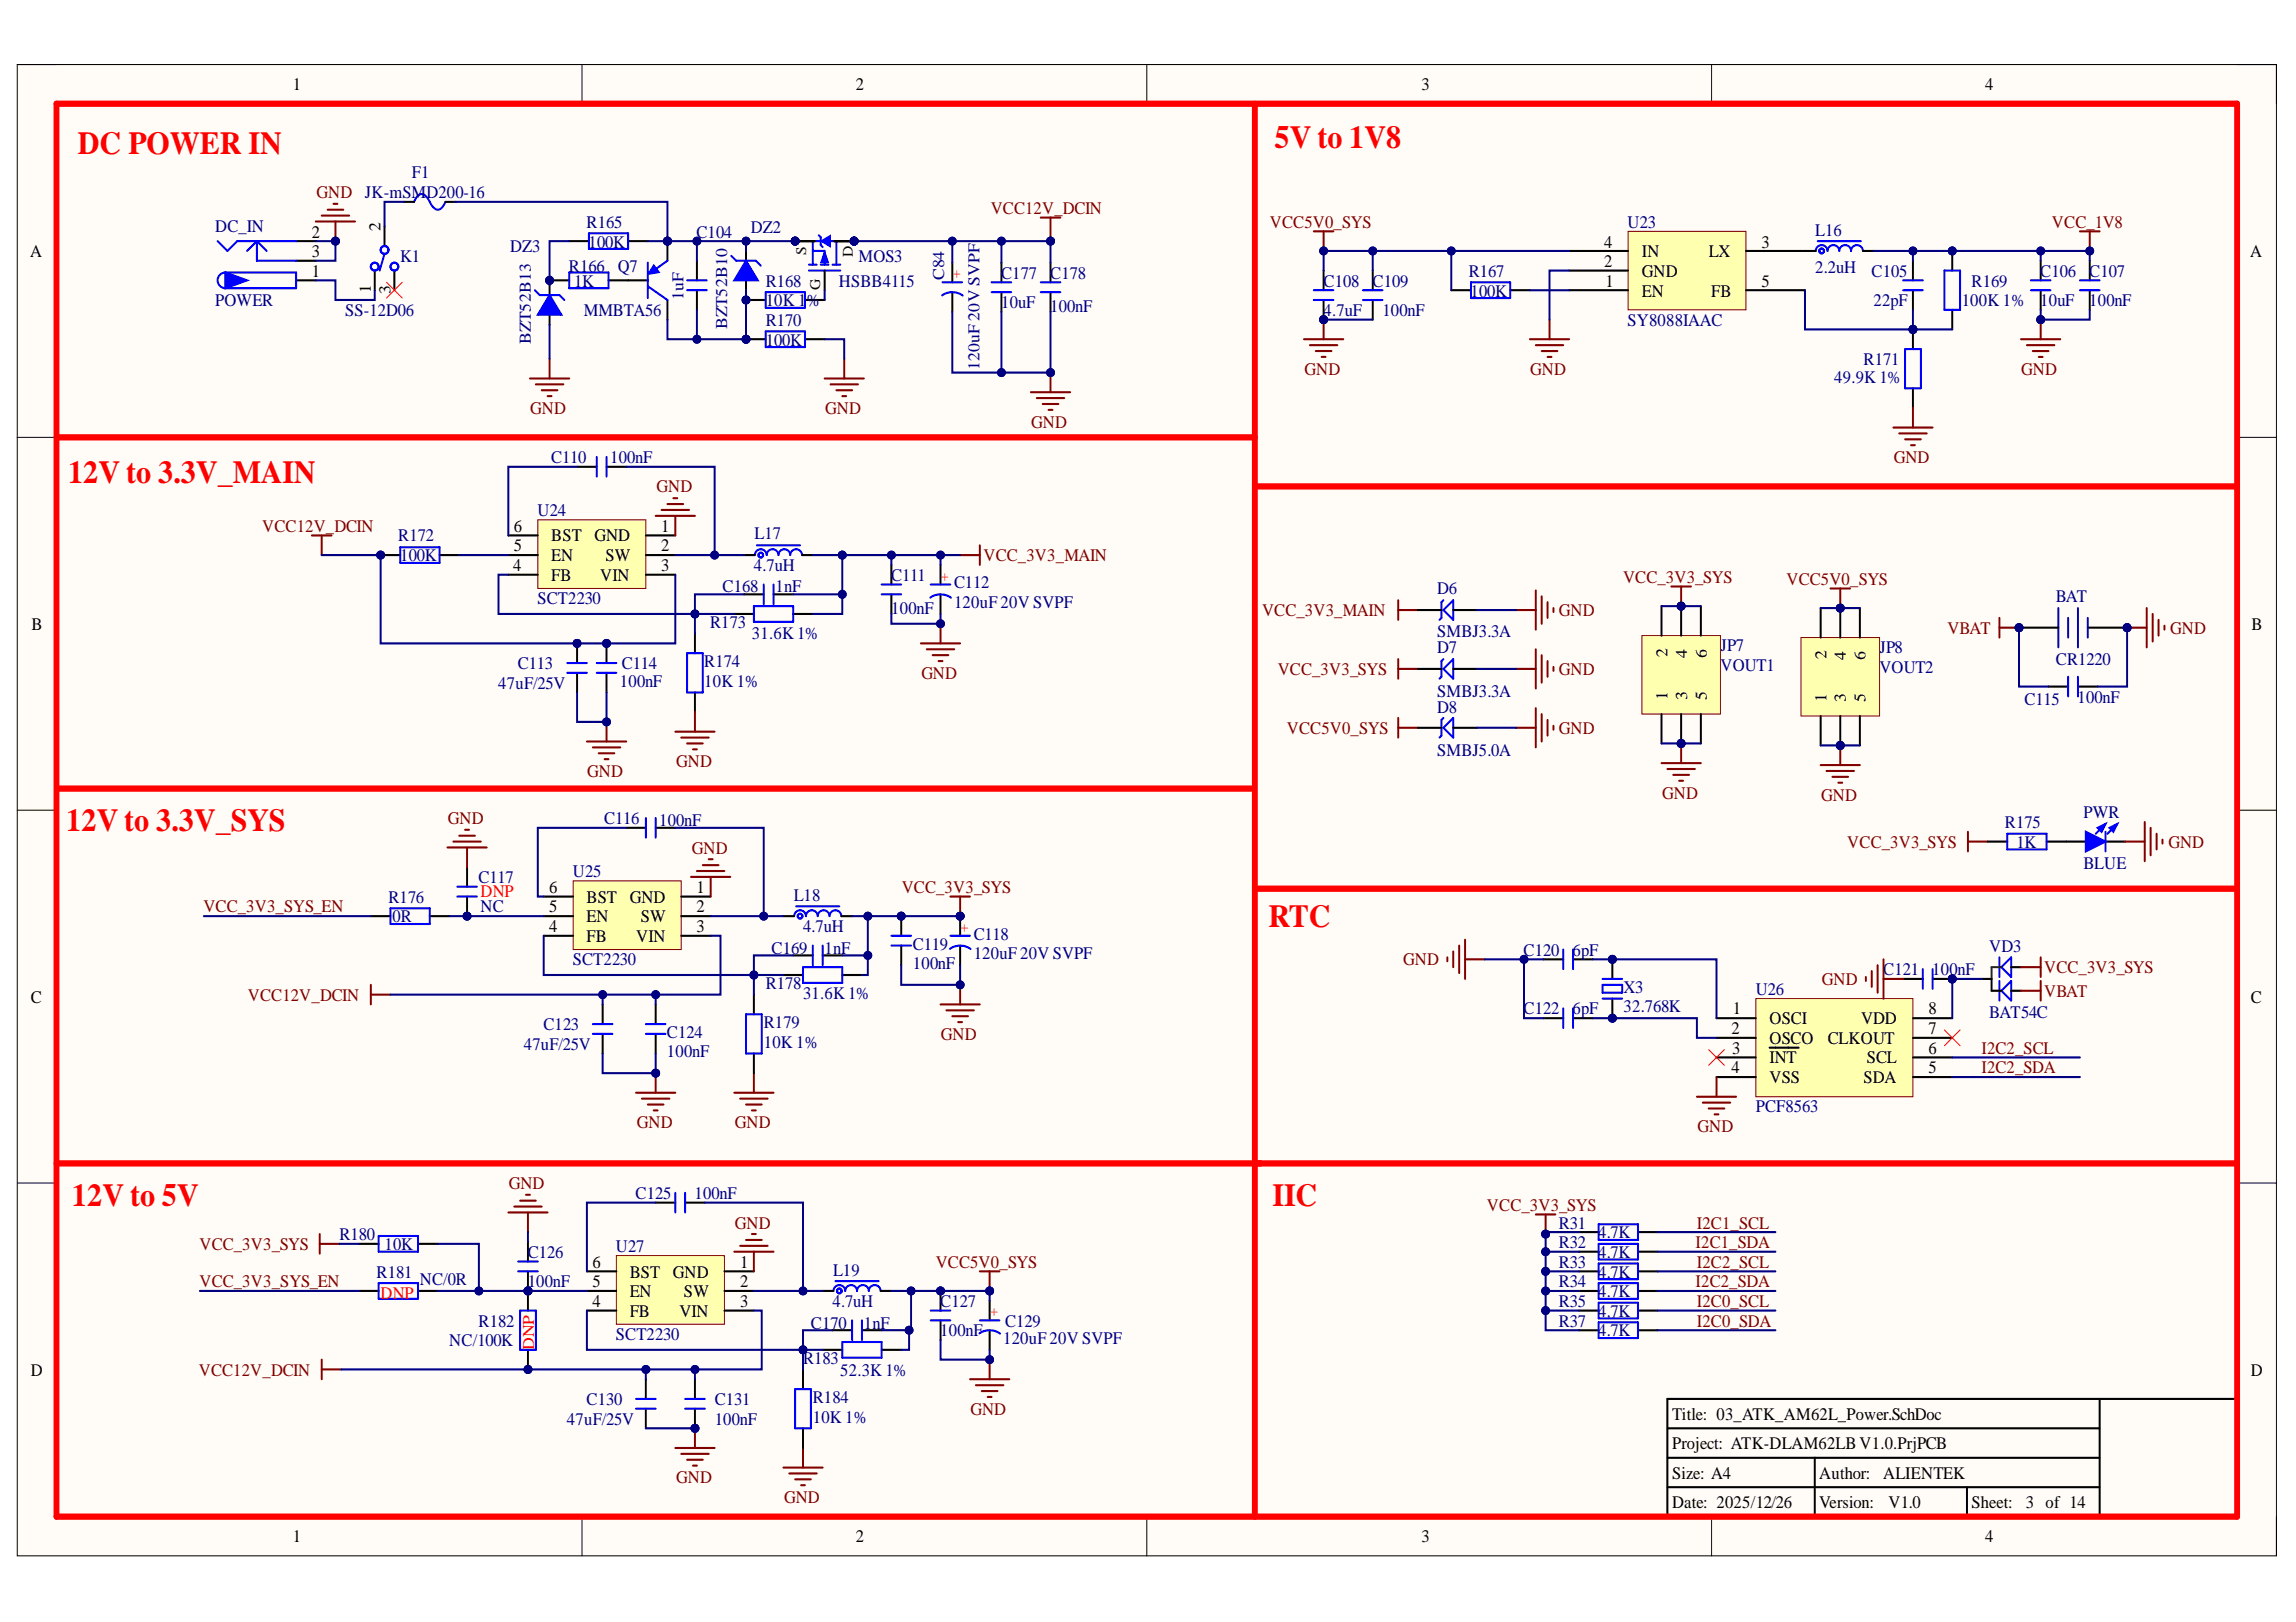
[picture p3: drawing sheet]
<svg xmlns="http://www.w3.org/2000/svg" width="297mm" height="210mm" viewBox="0 0 297 210" stroke-linecap="round" stroke-linejoin="round" font-family="sans-serif">
<defs><g id="words">
<g font-size="4.1" fill="#f00">
<text x="10.1" y="19.9">DC POWER IN</text>
<text x="164.9" y="19.2">5V to 1V8</text>
<text x="8.8" y="62.5">12V to 3.3V_MAIN</text>
<text x="8.5" y="107.5">12V to 3.3V_SYS</text>
<text x="164.1" y="119.9">RTC</text>
<text x="9.3" y="156">12V to 5V</text>
<text x="164.6" y="156">IIC</text>
</g>
<g font-size="2.3">
<text x="37.9" y="11.7">1</text>
<text x="110.7" y="11.7">2</text>
<text x="183.9" y="11.7">3</text>
<text x="256.8" y="11.7">4</text>
<text x="3.9" y="33.3">A</text>
<text x="40.4" y="35.8">1</text>
<text x="40.4" y="30.8">2</text>
<text x="40.4" y="33.3">3</text>
<text x="207.5" y="34.6">2</text>
<text x="207.5" y="32">4</text>
<text x="212.4" y="35.8">GND</text>
<text x="212.4" y="33.3">IN</text>
<text x="221.1" y="33.3">LX</text>
<text x="227.9" y="32">3</text>
<text x="291.1" y="33.3">A</text>
<text x="207.7" y="37.1">1</text>
<text x="212.4" y="38.4">EN</text>
<text x="221.4" y="38.4">FB</text>
<text x="227.9" y="37.1">5</text>
<text x="66.5" y="71.3">5</text>
<text x="66.5" y="68.8">6</text>
<text x="71.3" y="70.1">BST</text>
<text x="76.9" y="70.1">GND</text>
<text x="85.5" y="68.8">1</text>
<text x="85.5" y="71.3">2</text>
<text x="66.4" y="73.9">4</text>
<text x="71.3" y="75.1">FB</text>
<text x="71.3" y="72.6">EN</text>
<text x="77.7" y="75.1">VIN</text>
<text x="78.3" y="72.6">SW</text>
<text x="85.5" y="73.9">3</text>
<text x="4.1" y="81.5">B</text>
<text x="291.3" y="81.5">B</text>
<text x="71.1" y="118.1">5</text>
<text x="71.1" y="115.5">6</text>
<text x="75.9" y="119.3">EN</text>
<text x="75.9" y="116.8">BST</text>
<text x="81.5" y="116.8">GND</text>
<text x="82.9" y="119.3">SW</text>
<text x="90.1" y="115.5">1</text>
<text x="90.1" y="118.1">2</text>
<text x="71.1" y="120.6">4</text>
<text x="75.9" y="121.9">FB</text>
<text x="82.3" y="121.9">VIN</text>
<text x="90.1" y="120.6">3</text>
<text x="4" y="129.7">C</text>
<text x="224.2" y="131.3">1</text>
<text x="249.5" y="131.3">8</text>
<text x="291.2" y="129.7">C</text>
<text x="224" y="133.8">2</text>
<text x="224.1" y="136.3">3</text>
<text x="228.9" y="132.5">OSCI</text>
<text x="228.9" y="135.1">OSCO</text>
<text x="228.9" y="137.6">INT</text>
<text x="236.5" y="135.1">CLKOUT</text>
<text x="240.8" y="132.5">VDD</text>
<text x="241.5" y="137.6">SCL</text>
<text x="249.5" y="136.3">6</text>
<text x="249.5" y="133.8">7</text>
<text x="224" y="138.9">4</text>
<text x="228.9" y="140.1">VSS</text>
<text x="241.1" y="140.1">SDA</text>
<text x="249.5" y="138.9">5</text>
<text x="76.6" y="166.6">5</text>
<text x="76.6" y="164.1">6</text>
<text x="81.5" y="167.9">EN</text>
<text x="81.5" y="165.3">BST</text>
<text x="87.1" y="165.3">GND</text>
<text x="88.5" y="167.9">SW</text>
<text x="95.8" y="164.1">1</text>
<text x="95.8" y="166.6">2</text>
<text x="76.6" y="169.1">4</text>
<text x="81.5" y="170.4">FB</text>
<text x="87.9" y="170.4">VIN</text>
<text x="95.8" y="169.1">3</text>
<text x="4" y="178">D</text>
<text x="291.2" y="178">D</text>
<text x="216.3" y="183.8">Title: 03_ATK_AM62L_Power.SchDoc</text>
<text x="216.3" y="191.4">Size: A4</text>
<text x="216.3" y="187.6">Project: ATK-DLAM62LB V1.0.PrjPCB</text>
<text x="235.4" y="191.4">Author:</text>
<text x="243.6" y="191.4">ALIENTEK</text>
<text x="216.3" y="195.2">Date: 2025/12/26</text>
<text x="235.4" y="195.2">Version:</text>
<text x="244.3" y="195.2">V1.0</text>
<text x="255.1" y="195.2">Sheet:</text>
<text x="262.1" y="195.2">3 of 14</text>
<text x="37.9" y="199.6">1</text>
<text x="110.7" y="199.6">2</text>
<text x="183.9" y="199.6">3</text>
<text x="256.8" y="199.6">4</text>
</g>
<g font-size="2.3" fill="#000080">
<text x="53.3" y="23.1">F1</text>
<text x="47.2" y="25.6">JK-mSMD200-16</text>
<text x="75.9" y="29.5">R165</text>
<text x="210.6" y="29.5">U23</text>
<text x="27.8" y="30">DC_IN</text>
<text x="51.8" y="33.9">K1</text>
<text x="66" y="32.6">DZ3</text>
<text x="73.6" y="35.2">R166</text>
<text x="76.1" y="32">100K</text>
<text x="79.9" y="35.2">Q7</text>
<text x="90.1" y="30.8">C104</text>
<text x="97.1" y="30.1">DZ2</text>
<text x="111.1" y="33.9">MOS3</text>
<text x="190" y="35.8">R167</text>
<text x="234.8" y="30.5">L16</text>
<text x="234.8" y="35.3">2.2uH</text>
<text x="242.1" y="35.8">C105</text>
<text x="263.9" y="35.8">C106</text>
<text x="270.3" y="35.8">C107</text>
<text x="27.8" y="39.6">POWER</text>
<text x="44.7" y="40.9">SS-12D06</text>
<text x="74.3" y="37.1">1K</text>
<text x="75.5" y="40.9">MMBTA56</text>
<text x="99.1" y="37.1">R168</text>
<text x="99.1" y="39.6">10K 1</text>
<text x="104.4" y="39.6">%</text>
<text x="108.5" y="37.1">HSBB4115</text>
<text x="129.5" y="36.1">C177</text>
<text x="129.5" y="39.9">10uF</text>
<text x="135.9" y="36.1">C178</text>
<text x="135.9" y="40.4">100nF</text>
<text x="171.2" y="37.1">C108</text>
<text x="171.2" y="40.9">4.7uF</text>
<text x="177.6" y="37.1">C109</text>
<text x="178.8" y="40.9">100nF</text>
<text x="190.3" y="38.4">100K</text>
<text x="242.4" y="39.6">22pF</text>
<text x="253.8" y="39.6">100K 1%</text>
<text x="255.1" y="37.1">R169</text>
<text x="263.9" y="39.6">10uF</text>
<text x="270.3" y="39.6">100nF</text>
<text x="99.1" y="42.2">R170</text>
<text x="99.1" y="44.7">100K</text>
<text x="210.6" y="42.2">SY8088IAAC</text>
<text x="241.1" y="47.2">R171</text>
<text x="237.3" y="49.5">49.9K 1%</text>
<text x="71.3" y="59.9">C110</text>
<text x="78.9" y="59.9">100nF</text>
<text x="51.5" y="70.1">R172</text>
<text x="69.5" y="66.8">U24</text>
<text x="97.6" y="69.8">L17</text>
<text x="51.8" y="72.6">100K</text>
<text x="93.5" y="76.7">C168</text>
<text x="97.5" y="73.9">4.7uH</text>
<text x="100.3" y="76.7">1nF</text>
<text x="115.3" y="75.1">C111</text>
<text x="123.4" y="76.2">C112</text>
<text x="185.9" y="76.9">D6</text>
<text x="266" y="77.9">BAT</text>
<text x="69.5" y="78.2">SCT2230</text>
<text x="91.9" y="81.2">R173</text>
<text x="97.3" y="82.7">31.6K 1%</text>
<text x="115.3" y="79.5">100nF</text>
<text x="123.4" y="78.7">120uF 20V SVPF</text>
<text x="185.9" y="82.5">SMBJ3.3A</text>
<text x="64.5" y="89.2">47uF/25V</text>
<text x="67" y="86.6">C113</text>
<text x="80.2" y="88.9">100nF</text>
<text x="80.5" y="86.6">C114</text>
<text x="91.1" y="86.3">R174</text>
<text x="91.1" y="88.9">10K 1%</text>
<text x="185.9" y="84.5">D7</text>
<text x="222.6" y="84.3">JP7</text>
<text x="222.6" y="86.8">VOUT1</text>
<text x="243.1" y="84.5">JP8</text>
<text x="243.1" y="87.1">VOUT2</text>
<text x="266" y="86">CR1220</text>
<text x="185.9" y="90.2">SMBJ3.3A</text>
<text x="185.9" y="92.2">D8</text>
<text x="261.9" y="91.2">C115</text>
<text x="268.8" y="90.9">100nF</text>
<text x="185.9" y="97.8">SMBJ5.0A</text>
<text x="78.2" y="106.7">C116</text>
<text x="85.3" y="106.9">100nF</text>
<text x="259.4" y="107.2">R175</text>
<text x="269.5" y="105.9">PWR</text>
<text x="74.1" y="113.5">U25</text>
<text x="260.9" y="109.7">1K</text>
<text x="269.5" y="112.5">BLUE</text>
<text x="50.3" y="116.8">R176</text>
<text x="50.8" y="119.3">0R</text>
<text x="61.9" y="114.3">C117</text>
<text x="62.2" y="118.1">NC</text>
<text x="102.7" y="116.6">L18</text>
<text x="74.1" y="124.9">SCT2230</text>
<text x="99.8" y="123.4">C169</text>
<text x="103.9" y="120.6">4.7uH</text>
<text x="106.7" y="123.4">1nF</text>
<text x="118.1" y="122.9">C119</text>
<text x="118.1" y="125.4">100nF</text>
<text x="126" y="121.6">C118</text>
<text x="126" y="124.2">120uF 20V SVPF</text>
<text x="197.1" y="123.7">C120</text>
<text x="203.5" y="123.7">6pF</text>
<text x="257.3" y="123.2">VD3</text>
<text x="99.1" y="128">R178</text>
<text x="103.9" y="129.2">31.6K 1%</text>
<text x="197.1" y="131.3">C122</text>
<text x="203.5" y="131.3">6pF</text>
<text x="210.1" y="128.5">X3</text>
<text x="210.1" y="131">32.768K</text>
<text x="227.1" y="128.7">U26</text>
<text x="243.6" y="126.2">C121</text>
<text x="250" y="126.2">100nF</text>
<text x="257.3" y="131.8">BAT54C</text>
<text x="67.8" y="135.8">47uF/25V</text>
<text x="70.3" y="133.3">C123</text>
<text x="86.3" y="134.3">C124</text>
<text x="86.3" y="136.8">100nF</text>
<text x="98.8" y="133">R179</text>
<text x="98.8" y="135.6">10K 1%</text>
<text x="227.1" y="143.9">PCF8563</text>
<text x="82.2" y="155.2">C125</text>
<text x="89.8" y="155.2">100nF</text>
<text x="43.9" y="160.5">R180</text>
<text x="49.7" y="161.8">10K</text>
<text x="201.7" y="161.5">R32</text>
<text x="201.7" y="159">R31</text>
<text x="206.8" y="160.3">4.7K</text>
<text x="48.7" y="165.3">R181</text>
<text x="54.3" y="166.3">NC/0R</text>
<text x="68.3" y="162.8">C126</text>
<text x="68.3" y="166.6">100nF</text>
<text x="79.7" y="162">U27</text>
<text x="107.8" y="165.1">L19</text>
<text x="201.7" y="166.6">R34</text>
<text x="201.7" y="164.1">R33</text>
<text x="206.8" y="167.9">4.7K</text>
<text x="206.8" y="165.3">4.7K</text>
<text x="206.8" y="162.8">4.7K</text>
<text x="61.9" y="171.7">R182</text>
<text x="79.7" y="173.4">SCT2230</text>
<text x="104.9" y="171.9">C170</text>
<text x="107.7" y="169.1">4.7uH</text>
<text x="111.8" y="171.9">1nF</text>
<text x="121.7" y="169.1">C127</text>
<text x="121.7" y="172.9">100nF</text>
<text x="129.8" y="174">120uF 20V SVPF</text>
<text x="130" y="171.7">C129</text>
<text x="201.7" y="171.7">R37</text>
<text x="201.7" y="169.1">R35</text>
<text x="206.8" y="172.9">4.7K</text>
<text x="206.8" y="170.4">4.7K</text>
<text x="58.1" y="174.2">NC/100K</text>
<text x="103.9" y="176.5">R183</text>
<text x="108.7" y="178">52.3K 1%</text>
<text x="73.3" y="184.4">47uF/25V</text>
<text x="75.9" y="181.8">C130</text>
<text x="92.5" y="181.8">C131</text>
<text x="92.5" y="184.4">100nF</text>
<text x="105.2" y="181.6">R184</text>
<text x="105.2" y="184.1">10K 1%</text>
</g>
<g font-size="2.3" fill="#800000">
<text x="40.9" y="25.6">GND</text>
<text x="128.2" y="27.6">VCC12V_DCIN</text>
<text x="164.3" y="29.5">VCC5V0_SYS</text>
<text x="265.5" y="29.5">VCC_1V8</text>
<text x="68.6" y="53.6">GND</text>
<text x="106.8" y="53.6">GND</text>
<text x="168.8" y="48.5">GND</text>
<text x="198" y="48.5">GND</text>
<text x="261.5" y="48.5">GND</text>
<text x="133.4" y="55.4">GND</text>
<text x="245" y="59.9">GND</text>
<text x="84.9" y="63.7">GND</text>
<text x="33.9" y="68.8">VCC12V_DCIN</text>
<text x="127.2" y="72.6">VCC_3V3_MAIN</text>
<text x="210" y="75.4">VCC_3V3_SYS</text>
<text x="231.1" y="75.6">VCC5V0_SYS</text>
<text x="163.3" y="79.7">VCC_3V3_MAIN</text>
<text x="201.7" y="79.7">GND</text>
<text x="251.9" y="82">VBAT</text>
<text x="280.8" y="82">GND</text>
<text x="119.2" y="87.8">GND</text>
<text x="165.3" y="87.3">VCC_3V3_SYS</text>
<text x="201.7" y="87.3">GND</text>
<text x="166.5" y="95">VCC5V0_SYS</text>
<text x="201.7" y="95">GND</text>
<text x="76" y="100.6">GND</text>
<text x="87.5" y="99.3">GND</text>
<text x="57.9" y="106.7">GND</text>
<text x="215" y="103.4">GND</text>
<text x="235.6" y="103.6">GND</text>
<text x="89.5" y="110.5">GND</text>
<text x="239" y="109.7">VCC_3V3_SYS</text>
<text x="280.5" y="109.7">GND</text>
<text x="26.3" y="118.1">VCC_3V3_SYS_EN</text>
<text x="116.7" y="115.5">VCC_3V3_SYS</text>
<text x="181.5" y="124.9">GND</text>
<text x="264.5" y="125.9">VCC_3V3_SYS</text>
<text x="32.1" y="129.5">VCC12V_DCIN</text>
<text x="235.7" y="127.5">GND</text>
<text x="264.5" y="129">VBAT</text>
<text x="121.7" y="134.6">GND</text>
<text x="256.3" y="136.3">I2C2_SCL</text>
<text x="256.3" y="138.9">I2C2_SDA</text>
<text x="82.4" y="146">GND</text>
<text x="95.1" y="146">GND</text>
<text x="219.6" y="146.5">GND</text>
<text x="65.8" y="153.9">GND</text>
<text x="25.8" y="161.8">VCC_3V3_SYS</text>
<text x="95.1" y="159">GND</text>
<text x="192.4" y="156.7">VCC_3V3_SYS</text>
<text x="219.4" y="161.5">I2C1_SDA</text>
<text x="219.5" y="159">I2C1_SCL</text>
<text x="25.8" y="166.6">VCC_3V3_SYS_EN</text>
<text x="121.1" y="164.1">VCC5V0_SYS</text>
<text x="219.4" y="166.6">I2C2_SDA</text>
<text x="219.5" y="164.1">I2C2_SCL</text>
<text x="219.5" y="171.7">I2C0_SDA</text>
<text x="219.5" y="169.1">I2C0_SCL</text>
<text x="25.7" y="178">VCC12V_DCIN</text>
<text x="125.5" y="183.1">GND</text>
<text x="87.5" y="192">GND</text>
<text x="101.4" y="194.5">GND</text>
</g>
<g font-size="2.3" fill="#f00">
<text x="62.2" y="116.1">DNP</text>
<text x="49.2" y="168.1">DNP</text>
</g>
<g font-size="2.1">
<text x="49.2" y="29.8" transform="rotate(-90 49.2 29.8)">2</text>
<text x="48" y="37.9" transform="rotate(-90 48 37.9)">1</text>
<text x="50.5" y="38" transform="rotate(-90 50.5 38)">3</text>
<text x="215.7" y="85" transform="rotate(-90 215.7 85)">2</text>
<text x="218.3" y="85.1" transform="rotate(-90 218.3 85.1)">4</text>
<text x="220.8" y="85.1" transform="rotate(-90 220.8 85.1)">6</text>
<text x="236.3" y="85.3" transform="rotate(-90 236.3 85.3)">2</text>
<text x="238.8" y="85.4" transform="rotate(-90 238.8 85.4)">4</text>
<text x="241.4" y="85.4" transform="rotate(-90 241.4 85.4)">6</text>
<text x="215.7" y="90.6" transform="rotate(-90 215.7 90.6)">1</text>
<text x="218.3" y="90.6" transform="rotate(-90 218.3 90.6)">3</text>
<text x="220.8" y="90.6" transform="rotate(-90 220.8 90.6)">5</text>
<text x="236.3" y="90.9" transform="rotate(-90 236.3 90.9)">1</text>
<text x="238.8" y="90.9" transform="rotate(-90 238.8 90.9)">3</text>
<text x="241.4" y="90.9" transform="rotate(-90 241.4 90.9)">5</text>
</g>
<g font-size="2.1" fill="#000080">
<text x="88.4" y="38.8" transform="rotate(-90 88.4 38.8)">1uF</text>
<text x="122.2" y="36.3" transform="rotate(-90 122.2 36.3)">C84</text>
<text x="68.7" y="44.5" transform="rotate(-90 68.7 44.5)">BZT52B13</text>
<text x="94.1" y="42.6" transform="rotate(-90 94.1 42.6)">BZT52B10</text>
<text x="126.7" y="47.9" transform="rotate(-90 126.7 47.9)">120uF 20V SVPF</text>
</g>
<text font-size="2.1" fill="#f00" x="69.1" y="174.7" transform="rotate(-90 69.1 174.7)">DNP</text>
<g font-size="1.9" fill="#080d02">
<text x="104.3" y="33" transform="rotate(-90 104.3 33)">S</text>
<text x="110.3" y="33.2" transform="rotate(-90 110.3 33.2)">D</text>
<text x="106.1" y="37.5" transform="rotate(-90 106.1 37.5)">G</text>
</g>
<g font-size="1.7" fill="#f00">
<text x="123.3" y="35" transform="rotate(90 123.3 35)">+</text>
<text x="121.8" y="74.1" transform="rotate(90 121.8 74.1)">+</text>
<text x="124.4" y="119.6" transform="rotate(90 124.4 119.6)">+</text>
<text x="128.2" y="169.3" transform="rotate(90 128.2 169.3)">+</text>
</g>
</g></defs>
<path d="M2.2 8.4h292.3v192.9h-292.3z" fill-rule="evenodd" fill="#fffcf8"/>
<path d="M2.2 8.4h292.3v192.9h-292.3z" fill="none" stroke="#000" stroke-width=".13"/>
<path d="M7.3 13.4h282.1v182.9h-282.1z" fill-rule="evenodd" fill="#fffcf8"/>
<g fill="none" stroke="#000" stroke-width=".13">
<path d="M2.2 8.3h5.1M7.3 13.4h282.1v182.9h-282.1zM75.3 8.3v5.1M148.4 8.3v5.1M221.4 8.4v5M289.4 8.4h5.1v5M2.2 56.6h5.1M289.4 56.6h5.1M2.2 104.8h5.1M289.4 104.9h5.1M2.2 153.1h5.1M289.4 153.1h5.1"/>
<path d="M75.3 196.3v5M148.4 196.3v5M221.4 196.3v5M294.5 196.3v5"/>
</g>
<path d="M38.3 36.3h2.6M38.3 31.2h2.6M38.3 33.7h2.6M215.7 181h73.7v15.3h-73.7zM215.7 188.7h55.9M215.7 192.5h55.9M215.7 184.8h55.9M234.8 188.7v7.6M254.5 192.5v3.8M271.6 181v15.3" fill="none" stroke="#000" stroke-width=".26"/>
<path d="M28.1 31.2l1.3 1.3 1.3-1.3h7.6M29.2 35.3a1.02 1.02 0 0 0-1.1 1 1.02 1.02 0 0 0 1.1 1M29.2 35.3h9.1v2h-9.1M29.2 35.3v2M33.2 31.2v2.5h5.1M33.2 31.2l-1.2 1.3M33.2 31.2l1.3 1.3" fill="none" stroke="#00f" stroke-width=".26"/>
<path d="M29.2 35.3l2.8 1-2.8 1z" fill="#00f"/>
<path d="M29.2 35.3l2.8 1-2.8 1z" fill="none" stroke="#00f" stroke-width=".26"/>
<path d="M40.9 28.7h5M41.6 27.9h3.6M42.4 27.1h2M43.1 26.4h.6M43.4 28.7v2.5" fill="none" stroke="#800000" stroke-width=".26"/>
<circle cx="43.4" cy="31.2" r=".51" fill="#000080"/>
<circle cx="43.4" cy="31.2" r=".51" fill="none" stroke="#000080" stroke-width=".13"/>
<g fill="none" stroke="#00f" stroke-width=".26">
<path d="M49.7 32.9l-.6 2.1M53.6 26.1a1.29 1.29 0 0 1 1-1 2.12 2.12 0 0 1 1.1 1.2 1.11 1.11 0 0 0 1.2 .8 1.77 1.77 0 0 0 .7-1"/>
<circle cx="48.5" cy="34.5" r=".51"/>
<circle cx="49.7" cy="32.3" r=".51"/>
<circle cx="49.8" cy="32.3" r=".51"/>
<circle cx="51" cy="34.5" r=".51"/>
</g>
<path d="M48.5 35v2.6M49.7 29.3v2.5M51 35v2.6M52.3 26.1h1.3M57.6 26.1h1.3" fill="none" stroke="#000" stroke-width=".26"/>
<path d="M40.3 69.3h2.6M41.6 69.3v2.5" fill="none" stroke="#800000" stroke-width=".26"/>
<circle cx="49.2" cy="71.8" r=".51" fill="#000080"/>
<circle cx="49.2" cy="71.8" r=".51" fill="none" stroke="#000080" stroke-width=".13"/>
<path d="M49.2 71.8h2.6M56.9 71.8h2.5" fill="none" stroke="#000" stroke-width=".26"/>
<circle cx="49.2" cy="71.8" r=".51" fill="#000080"/>
<circle cx="49.2" cy="71.8" r=".51" fill="none" stroke="#000080" stroke-width=".13"/>
<path d="M51.8 70.8h5.1v2h-5.1z" fill="none" stroke="#00f" stroke-width=".26"/>
<path d="M69.6 67.3h14v8.9h-14z" fill-rule="evenodd" fill="#ffffb0"/>
<path d="M69.6 67.3h14v8.9h-14z" fill="none" stroke="#800000" stroke-width=".13"/>
<path d="M65.8 69.3h3.8M65.8 71.8h3.8M65.8 74.4h3.8M83.6 69.3h3.8M83.6 71.8h3.8M83.6 74.4h3.8M95 79.5h2.5M102.6 79.5h2.6" fill="none" stroke="#000" stroke-width=".26"/>
<path d="M97.5 78.4h5.1v2.1h-5.1z" fill="none" stroke="#00f" stroke-width=".26"/>
<circle cx="74.7" cy="83.3" r=".51" fill="#000080"/>
<circle cx="74.7" cy="83.3" r=".51" fill="none" stroke="#000080" stroke-width=".13"/>
<path d="M74.7 83.3v2.5" fill="none" stroke="#000" stroke-width=".26"/>
<circle cx="74.7" cy="83.3" r=".51" fill="#000080"/>
<circle cx="74.7" cy="83.3" r=".51" fill="none" stroke="#000080" stroke-width=".13"/>
<path d="M74.7 87.1v2.5" fill="none" stroke="#000" stroke-width=".26"/>
<path d="M73.4 87.1h2.5M73.4 85.8h2.5" fill="none" stroke="#00f" stroke-width=".26"/>
<circle cx="78.5" cy="83.3" r=".51" fill="#000080"/>
<circle cx="78.5" cy="83.3" r=".51" fill="none" stroke="#000080" stroke-width=".13"/>
<path d="M78.5 83.3v2.5" fill="none" stroke="#000" stroke-width=".26"/>
<circle cx="78.5" cy="83.3" r=".51" fill="#000080"/>
<circle cx="78.5" cy="83.3" r=".51" fill="none" stroke="#000080" stroke-width=".13"/>
<path d="M78.5 87.1v2.5M89.9 82v2.5M89.9 89.6v2.5" fill="none" stroke="#000" stroke-width=".26"/>
<path d="M77.2 87.1h2.5M77.2 85.8h2.5M88.9 84.5h2v5.1h-2z" fill="none" stroke="#00f" stroke-width=".26"/>
<path d="M75.9 96h5.1M76.7 96.7h3.6M77.5 97.5h2M78.2 98.2h.5M78.5 93.4v2.6" fill="none" stroke="#800000" stroke-width=".26"/>
<circle cx="78.5" cy="93.4" r=".51" fill="#000080"/>
<circle cx="78.5" cy="93.4" r=".51" fill="none" stroke="#000080" stroke-width=".13"/>
<g fill="none" stroke="#800000" stroke-width=".26">
<path d="M84.8 66.8h5.1M85.6 66h3.5M86.3 65.2h2.1M87.1 64.5h.5M87.4 66.8v2.5M124.2 71.8h2.6M126.8 70.6v2.5M87.4 94.7h5M88.1 95.4h3.6M88.9 96.2h2M89.7 97h.5M89.9 92.1v2.6"/>
<path d="M119.1 83.3h5.1M119.9 84h3.6M120.7 84.8h2M121.4 85.5h.5M121.7 80.7v2.6"/>
</g>
<path d="M74.7 60.4h2.5M78.5 60.4h2.5M96.3 71.8h1.4M103.8 71.8h1.4M115.3 73.1v2.5M115.3 76.9v2.6M121.7 73.1v2.5M121.7 76.9v2.6" fill="none" stroke="#000" stroke-width=".26"/>
<g fill="none" stroke="#00f" stroke-width=".26">
<path d="M77.2 59.1v2.6M78.5 59.1v2.6M97.7 71.8a.76 .76 0 0 1 .7-.7 .76 .76 0 0 1 .8 .7 .76 .76 0 0 1 .7-.7 .76 .76 0 0 1 .8 .7 .76 .76 0 0 1 .8-.7 .76 .76 0 0 1 .7 .7 .76 .76 0 0 1 .8-.7 .76 .76 0 0 1 .8 .7M97.9 70.6h5.6M114.1 76.9h2.5M114.1 75.6h2.5M120.4 77.3a2.29 2.29 0 0 1 2.6 .1M120.4 75.6h2.5"/>
<circle cx="98.4" cy="71.8" r=".31"/>
<circle cx="98.4" cy="71.8" r=".3"/>
</g>
<circle cx="121.7" cy="80.7" r=".51" fill="#000080"/>
<circle cx="121.7" cy="80.7" r=".51" fill="none" stroke="#000080" stroke-width=".13"/>
<path d="M74.2 114h13.9v8.9h-13.9z" fill-rule="evenodd" fill="#ffffb0"/>
<path d="M74.2 114h13.9v8.9h-13.9z" fill="none" stroke="#800000" stroke-width=".13"/>
<path d="M48 118.6h2.5M55.6 118.6h2.5M70.3 116h3.9M70.3 118.6h3.9M88.1 116h3.8M88.1 118.6h3.8M70.3 121.1h3.9M88.1 121.1h3.8" fill="none" stroke="#000" stroke-width=".26"/>
<path d="M50.5 117.5h5.1v2.1h-5.1z" fill="none" stroke="#00f" stroke-width=".26"/>
<circle cx="60.4" cy="118.6" r=".51" fill="#000080"/>
<circle cx="60.4" cy="118.6" r=".51" fill="none" stroke="#000080" stroke-width=".13"/>
<path d="M60.4 112.2v2.5M60.4 116v2.6" fill="none" stroke="#000" stroke-width=".26"/>
<circle cx="60.4" cy="118.6" r=".51" fill="#000080"/>
<circle cx="60.4" cy="118.6" r=".51" fill="none" stroke="#000080" stroke-width=".13"/>
<path d="M59.2 116h2.5M59.2 114.7h2.5M83.6 105.9v2.5M84.8 105.9v2.5M76.7 133.8h2.5M76.7 132.5h2.5M83.6 133.8h2.5M83.6 132.5h2.5M103.9 125.2h5.1v2h-5.1z" fill="none" stroke="#00f" stroke-width=".26"/>
<path d="M57.9 109.7h5.1M58.6 108.9h3.6M59.4 108.1h2M60.2 107.4h.5M60.4 109.7v2.5M89.4 113.5h5.1M90.2 112.7h3.5M90.9 112h2.1M91.7 111.2h.5M91.9 113.5v2.5M48 127.4v2.6M48 128.7h2.5" fill="none" stroke="#800000" stroke-width=".26"/>
<path d="M81 107.1h2.6M84.8 107.1h2.6M78 130v2.5M78 133.8v2.5M84.8 130v2.5M84.8 133.8v2.5M101.3 126.2h2.6M109 126.2h2.5" fill="none" stroke="#000" stroke-width=".26"/>
<circle cx="116.6" cy="118.6" r=".51" fill="#000080"/>
<circle cx="116.6" cy="118.6" r=".51" fill="none" stroke="#000080" stroke-width=".13"/>
<path d="M116.6 118.6v2.5" fill="none" stroke="#000" stroke-width=".26"/>
<circle cx="116.6" cy="118.6" r=".51" fill="#000080"/>
<circle cx="116.6" cy="118.6" r=".51" fill="none" stroke="#000080" stroke-width=".13"/>
<path d="M116.6 122.4v2.5" fill="none" stroke="#000" stroke-width=".26"/>
<path d="M115.3 122.4h2.6M115.3 121.1h2.6" fill="none" stroke="#00f" stroke-width=".26"/>
<path d="M84.8 138.9v2.5M82.3 141.4h5.1M83 142.2h3.6M83.8 142.9h2M84.6 143.7h.5" fill="none" stroke="#800000" stroke-width=".26"/>
<circle cx="84.8" cy="138.9" r=".51" fill="#000080"/>
<circle cx="84.8" cy="138.9" r=".51" fill="none" stroke="#000080" stroke-width=".13"/>
<path d="M97.5 138.9v2.5M95 141.4h5.1M95.8 142.2h3.5M96.5 142.9h2.1M97.3 143.7h.5" fill="none" stroke="#800000" stroke-width=".26"/>
<circle cx="124.2" cy="118.6" r=".51" fill="#000080"/>
<circle cx="124.2" cy="118.6" r=".51" fill="none" stroke="#000080" stroke-width=".13"/>
<path d="M124.2 118.6v2.5" fill="none" stroke="#000" stroke-width=".26"/>
<circle cx="124.2" cy="118.6" r=".51" fill="#000080"/>
<circle cx="124.2" cy="118.6" r=".51" fill="none" stroke="#000080" stroke-width=".13"/>
<path d="M122.9 122.8a2.28 2.28 0 0 1 2.7 0M122.9 121.1h2.6" fill="none" stroke="#00f" stroke-width=".26"/>
<path d="M124.2 122.4v2.5" fill="none" stroke="#000" stroke-width=".26"/>
<path d="M121.7 130h5.1M122.4 130.8h3.6M123.2 131.5h2M124 132.3h.5M124.2 127.4v2.6" fill="none" stroke="#800000" stroke-width=".26"/>
<circle cx="124.2" cy="127.4" r=".51" fill="#000080"/>
<circle cx="124.2" cy="127.4" r=".51" fill="none" stroke="#000080" stroke-width=".13"/>
<path d="M101.3 118.6h1.4M108.8 118.6h1.4M97.5 128.7v2.6M97.5 136.3v2.6" fill="none" stroke="#000" stroke-width=".26"/>
<g fill="none" stroke="#00f" stroke-width=".26">
<path d="M102.7 118.6a.76 .76 0 0 1 .8-.8 .76 .76 0 0 1 .8 .8 .76 .76 0 0 1 .7-.8 .76 .76 0 0 1 .8 .8 .76 .76 0 0 1 .8-.8 .76 .76 0 0 1 .7 .8 .76 .76 0 0 1 .8-.8 .76 .76 0 0 1 .7 .8M103 117.3h5.6M96.5 131.3h2.1v5h-2.1z"/>
<circle cx="103.5" cy="118.6" r=".31"/>
</g>
<path d="M79.7 162.5h14v8.9h-14z" fill-rule="evenodd" fill="#ffffb0"/>
<path d="M79.7 162.5h14v8.9h-14z" fill="none" stroke="#800000" stroke-width=".13"/>
<path d="M46.4 167.1h2.6M54.1 167.1h2.5M75.9 164.5h3.8M75.9 167.1h3.8M75.9 169.6h3.8M93.7 164.5h3.8M93.7 167.1h3.8M93.7 169.6h3.8" fill="none" stroke="#000" stroke-width=".26"/>
<path d="M49 166h5.1v2.1h-5.1z" fill="none" stroke="#00f" stroke-width=".26"/>
<circle cx="68.3" cy="167.1" r=".51" fill="#000080"/>
<circle cx="68.3" cy="167.1" r=".51" fill="none" stroke="#000080" stroke-width=".13"/>
<path d="M68.3 160.7v2.6M68.3 164.5v2.6" fill="none" stroke="#000" stroke-width=".26"/>
<circle cx="68.3" cy="167.1" r=".51" fill="#000080"/>
<circle cx="68.3" cy="167.1" r=".51" fill="none" stroke="#000080" stroke-width=".13"/>
<path d="M67 164.5h2.6M67 163.3h2.6" fill="none" stroke="#00f" stroke-width=".26"/>
<path d="M65.8 156.9h5M66.5 156.1h3.6M67.3 155.4h2M68 154.6h.6M68.3 156.9v2.5" fill="none" stroke="#800000" stroke-width=".26"/>
<circle cx="68.3" cy="167.1" r=".51" fill="#000080"/>
<circle cx="68.3" cy="167.1" r=".51" fill="none" stroke="#000080" stroke-width=".13"/>
<circle cx="68.3" cy="177.2" r=".51" fill="#000080"/>
<circle cx="68.3" cy="177.2" r=".51" fill="none" stroke="#000080" stroke-width=".13"/>
<path d="M68.3 167.1v2.5" fill="none" stroke="#000" stroke-width=".26"/>
<circle cx="68.3" cy="167.1" r=".51" fill="#000080"/>
<circle cx="68.3" cy="167.1" r=".51" fill="none" stroke="#000080" stroke-width=".13"/>
<path d="M68.3 174.7v2.5" fill="none" stroke="#000" stroke-width=".26"/>
<circle cx="68.3" cy="177.2" r=".51" fill="#000080"/>
<circle cx="68.3" cy="177.2" r=".51" fill="none" stroke="#000080" stroke-width=".13"/>
<path d="M87.4 154.4v2.5M88.6 154.4v2.5M69.3 169.6h-2v5.1h2v-5.1M82.3 182.3h2.5M82.3 181h2.5" fill="none" stroke="#00f" stroke-width=".26"/>
<path d="M97.3 159.7h.5M41.6 176v2.5M41.6 177.2h2.6M95 162h5.1M95.8 161.2h3.5M96.5 160.5h2.1M97.5 162v2.5" fill="none" stroke="#800000" stroke-width=".26"/>
<path d="M84.8 155.6h2.6M88.6 155.6h2.6M83.6 178.5v2.5M83.6 182.3v2.5" fill="none" stroke="#000" stroke-width=".26"/>
<circle cx="89.9" cy="184.8" r=".51" fill="#000080"/>
<circle cx="89.9" cy="184.8" r=".51" fill="none" stroke="#000080" stroke-width=".13"/>
<path d="M89.9 178.5v2.5M89.9 182.3v2.5" fill="none" stroke="#000" stroke-width=".26"/>
<circle cx="89.9" cy="184.8" r=".51" fill="#000080"/>
<circle cx="89.9" cy="184.8" r=".51" fill="none" stroke="#000080" stroke-width=".13"/>
<path d="M109 173.7h5.1v2h-5.1zM88.6 182.3h2.6M88.6 181h2.6" fill="none" stroke="#00f" stroke-width=".26"/>
<path d="M106.4 174.7h2.6M114.1 174.7h2.5" fill="none" stroke="#000" stroke-width=".26"/>
<circle cx="121.7" cy="167.1" r=".51" fill="#000080"/>
<circle cx="121.7" cy="167.1" r=".51" fill="none" stroke="#000080" stroke-width=".13"/>
<path d="M121.7 167.1v2.5" fill="none" stroke="#000" stroke-width=".26"/>
<circle cx="121.7" cy="167.1" r=".51" fill="#000080"/>
<circle cx="121.7" cy="167.1" r=".51" fill="none" stroke="#000080" stroke-width=".13"/>
<path d="M121.7 170.9v2.5" fill="none" stroke="#000" stroke-width=".26"/>
<path d="M120.4 170.9h2.5M120.4 169.6h2.5" fill="none" stroke="#00f" stroke-width=".26"/>
<path d="M87.4 187.4h5.1M88.1 188.1h3.6M88.9 188.9h2M89.7 189.7h.5M89.9 184.8v2.6" fill="none" stroke="#800000" stroke-width=".26"/>
<circle cx="89.9" cy="184.8" r=".51" fill="#000080"/>
<circle cx="89.9" cy="184.8" r=".51" fill="none" stroke="#000080" stroke-width=".13"/>
<path d="M125.5 178.5h5.1M126.3 179.3h3.5M128 176v2.5M101.3 189.9h5.1M102.1 190.7h3.6M102.9 191.4h2M103.6 192.2h.5M103.9 187.4v2.5M127 180h2.1M127.8 180.8h.5" fill="none" stroke="#800000" stroke-width=".26"/>
<path d="M128 168.3v2.6M128 172.1v2.6" fill="none" stroke="#000" stroke-width=".26"/>
<path d="M126.7 172.6a2.29 2.29 0 0 1 2.7 0M126.8 170.9h2.5" fill="none" stroke="#00f" stroke-width=".26"/>
<circle cx="128" cy="176" r=".51" fill="#000080"/>
<circle cx="128" cy="176" r=".51" fill="none" stroke="#000080" stroke-width=".13"/>
<path d="M46.4 161h2.6M54.1 161h2.5M103.9 177.2v2.6M106.4 167.1h1.4M113.9 167.1h1.4M103.9 184.8v2.6" fill="none" stroke="#000" stroke-width=".26"/>
<g fill="none" stroke="#00f" stroke-width=".26">
<path d="M49 159.9h5.1v2.1h-5.1zM102.9 179.8h2v5h-2zM107.8 167.1a.76 .76 0 0 1 .8-.8 .76 .76 0 0 1 .7 .8 .76 .76 0 0 1 .8-.8 .76 .76 0 0 1 .8 .8 .76 .76 0 0 1 .7-.8 .76 .76 0 0 1 .8 .8 .76 .76 0 0 1 .8-.8 .76 .76 0 0 1 .7 .8M108.1 165.8h5.6"/>
<circle cx="108.6" cy="167.1" r=".3"/>
</g>
<path d="M122.9 116h2.6M124.2 116v2.6M41.4 159.7v2.5M41.4 161h2.5" fill="none" stroke="#800000" stroke-width=".26"/>
<path d="M50 36.5l2 2.1M52 36.5l-2 2.1" fill="none" stroke="#f00" stroke-width=".13"/>
<circle cx="124.2" cy="118.6" r=".51" fill="#000080"/>
<circle cx="124.2" cy="118.6" r=".51" fill="none" stroke="#000080" stroke-width=".13"/>
<path d="M126.8 164.5h2.5M128 164.5v2.6" fill="none" stroke="#800000" stroke-width=".26"/>
<circle cx="128" cy="167.1" r=".51" fill="#000080"/>
<circle cx="128" cy="167.1" r=".51" fill="none" stroke="#000080" stroke-width=".13"/>
<path d="M210.6 29.9h15.3v10.2h-15.3z" fill-rule="evenodd" fill="#ffffb0"/>
<path d="M210.6 29.9h15.3v10.2h-15.3z" fill="none" stroke="#800000" stroke-width=".13"/>
<path d="M187.8 37.6h2.5M195.4 37.6h2.5M203 37.6h7.6M203 35h7.6M203 32.5h7.6M225.9 37.6h7.6M225.9 32.5h7.6" fill="none" stroke="#000" stroke-width=".26"/>
<path d="M190.3 36.5h5.1v2.1h-5.1z" fill="none" stroke="#00f" stroke-width=".26"/>
<circle cx="171.2" cy="41.4" r=".51" fill="#000080"/>
<circle cx="171.2" cy="41.4" r=".51" fill="none" stroke="#000080" stroke-width=".13"/>
<path d="M171.2 35v2.6M171.2 38.8v2.6" fill="none" stroke="#000" stroke-width=".26"/>
<circle cx="171.2" cy="41.4" r=".51" fill="#000080"/>
<circle cx="171.2" cy="41.4" r=".51" fill="none" stroke="#000080" stroke-width=".13"/>
<path d="M170 38.8h2.5M170 37.6h2.5M176.3 38.8h2.6M176.3 37.6h2.6" fill="none" stroke="#00f" stroke-width=".26"/>
<path d="M177.6 35v2.6M177.6 38.8v2.6" fill="none" stroke="#000" stroke-width=".26"/>
<path d="M168.7 43.9h5.1M169.5 44.7h3.5M170.2 45.4h2.1M171 46.2h.5M171.2 41.4v2.5" fill="none" stroke="#800000" stroke-width=".26"/>
<circle cx="171.2" cy="41.4" r=".51" fill="#000080"/>
<circle cx="171.2" cy="41.4" r=".51" fill="none" stroke="#000080" stroke-width=".13"/>
<g fill="none" stroke="#00f" stroke-width=".26">
<path d="M234.9 32.5a.76 .76 0 0 1 .8-.8 .76 .76 0 0 1 .7 .8 .76 .76 0 0 1 .8-.8 .76 .76 0 0 1 .8 .8 .76 .76 0 0 1 .7-.8 .76 .76 0 0 1 .8 .8 .77 .77 0 0 1 .7-.8 .77 .77 0 0 1 .8 .8M235.2 31.2h5.5"/>
<circle cx="235.7" cy="32.5" r=".31"/>
</g>
<path d="M233.5 32.5h1.4M241 32.5h1.4" fill="none" stroke="#000" stroke-width=".26"/>
<circle cx="247.5" cy="42.6" r=".51" fill="#000080"/>
<circle cx="247.5" cy="42.6" r=".51" fill="none" stroke="#000080" stroke-width=".13"/>
<path d="M247.5 42.6v2.6M247.5 50.2v2.6" fill="none" stroke="#000" stroke-width=".26"/>
<circle cx="247.5" cy="42.6" r=".51" fill="#000080"/>
<circle cx="247.5" cy="42.6" r=".51" fill="none" stroke="#000080" stroke-width=".13"/>
<path d="M262.7 37.6h2.6M262.7 36.3h2.6M246.5 45.2h2v5h-2z" fill="none" stroke="#00f" stroke-width=".26"/>
<path d="M244.9 55.3h5.1M245.7 56.1h3.6M246.5 56.9h2M247.2 57.6h.5M247.5 52.8v2.5M261.5 43.9h5M262.2 44.7h3.6M263 45.4h2M263.8 46.2h.5M264 41.4v2.5" fill="none" stroke="#800000" stroke-width=".26"/>
<path d="M264 33.7v2.6M264 37.6v2.5" fill="none" stroke="#000" stroke-width=".26"/>
<circle cx="264" cy="41.4" r=".51" fill="#000080"/>
<circle cx="264" cy="41.4" r=".51" fill="none" stroke="#000080" stroke-width=".13"/>
<path d="M270.4 33.7v2.6M270.4 37.6v2.5" fill="none" stroke="#000" stroke-width=".26"/>
<path d="M269.1 37.6h2.5M269.1 36.3h2.5" fill="none" stroke="#00f" stroke-width=".26"/>
<path d="M269.1 29.9h2.5M270.4 29.9v2.6" fill="none" stroke="#800000" stroke-width=".26"/>
<circle cx="270.4" cy="32.5" r=".51" fill="#000080"/>
<circle cx="270.4" cy="32.5" r=".51" fill="none" stroke="#000080" stroke-width=".13"/>
<path d="M170 29.9h2.5M171.2 29.9v2.6" fill="none" stroke="#800000" stroke-width=".26"/>
<circle cx="171.2" cy="32.5" r=".51" fill="#000080"/>
<circle cx="171.2" cy="32.5" r=".51" fill="none" stroke="#000080" stroke-width=".13"/>
<path d="M197.9 43.9h5.1M198.7 44.7h3.5M199.5 45.4h2M200.2 46.2h.5M200.5 41.4v2.5" fill="none" stroke="#800000" stroke-width=".26"/>
<path d="M227.2 129.2h20.3v12.7h-20.3z" fill-rule="evenodd" fill="#ffffb0"/>
<path d="M227.2 129.2h20.3v12.7h-20.3z" fill="none" stroke="#800000" stroke-width=".13"/>
<path d="M199.7 131.8h2.5M203.5 131.8h2.6M222.1 131.8h5.1M222.1 134.3h5.1M222.1 136.8h5.1M222.1 139.4h5.1M228.9 135.6h3.8M247.5 131.8h5.1M247.5 134.3h5.1M247.5 136.8h5.1M247.5 139.4h5.1" fill="none" stroke="#000" stroke-width=".26"/>
<path d="M222.1 139.4v2.5M219.5 141.9h5.1M220.3 142.7h3.5M221.1 143.5h2M221.8 144.2h.5" fill="none" stroke="#800000" stroke-width=".26"/>
<path d="M202.2 130.5v2.5M203.5 130.5v2.5" fill="none" stroke="#00f" stroke-width=".26"/>
<circle cx="208.6" cy="131.8" r=".51" fill="#000080"/>
<circle cx="208.6" cy="131.8" r=".51" fill="none" stroke="#000080" stroke-width=".13"/>
<circle cx="208.6" cy="124.1" r=".51" fill="#000080"/>
<circle cx="208.6" cy="124.1" r=".51" fill="none" stroke="#000080" stroke-width=".13"/>
<path d="M208.6 129.2v2.6" fill="none" stroke="#000" stroke-width=".26"/>
<circle cx="208.6" cy="131.8" r=".51" fill="#000080"/>
<circle cx="208.6" cy="131.8" r=".51" fill="none" stroke="#000080" stroke-width=".13"/>
<path d="M208.6 124.1v2.6" fill="none" stroke="#000" stroke-width=".26"/>
<circle cx="208.6" cy="124.1" r=".51" fill="#000080"/>
<circle cx="208.6" cy="124.1" r=".51" fill="none" stroke="#000080" stroke-width=".13"/>
<path d="M202.2 122.9v2.5M203.5 122.9v2.5M207.3 129.2h2.6M207.3 127.5h2.6v1h-2.6zM207.3 126.7h2.6" fill="none" stroke="#00f" stroke-width=".26"/>
<path d="M199.7 124.1h2.5M203.5 124.1h2.6" fill="none" stroke="#000" stroke-width=".26"/>
<path d="M187.2 123.9v.5M188 123.1v2.1M188.8 122.4v3.5M189.5 121.6v5.1M189.5 124.1h2.6" fill="none" stroke="#800000" stroke-width=".26"/>
<path d="M251.6 133.3l2 2M253.6 133.3l-2 2" fill="none" stroke="#f00" stroke-width=".13"/>
<circle cx="252.6" cy="126.7" r=".51" fill="#000080"/>
<circle cx="252.6" cy="126.7" r=".51" fill="none" stroke="#000080" stroke-width=".13"/>
<path d="M250 126.7h2.6" fill="none" stroke="#000" stroke-width=".26"/>
<circle cx="252.6" cy="126.7" r=".51" fill="#000080"/>
<circle cx="252.6" cy="126.7" r=".51" fill="none" stroke="#000080" stroke-width=".13"/>
<path d="M247.5 33.7v2.6M247.5 37.6v2.5M246.2 126.7h2.6M256.4 126.7h1.3v1.5h1.2M260.2 128.2h1.3M260.2 125.2h1.3" fill="none" stroke="#000" stroke-width=".26"/>
<path d="M246.2 37.6h2.6M246.2 36.3h2.6M248.8 125.4v2.6M250 125.4v2.6M258.7 123.9v2.5M258.7 126.9v2.6M258.9 125.2l1.3-1.3v2.5zM258.9 128.2l1.3-1.3v2.6z" fill="none" stroke="#00f" stroke-width=".26"/>
<path d="M241.4 126.4v.5M242.2 125.7v2M242.9 124.9v3.6M243.7 124.1v5.1M243.7 126.7h2.5M261.5 125.2h2.5M261.5 128.2h2.5M264 123.9v2.5M264 126.9v2.6" fill="none" stroke="#800000" stroke-width=".26"/>
<path d="M258.9 125.2h-1.2v1.5" fill="none" stroke="#2d1b3e" stroke-width=".26"/>
<path d="M221.1 135.8l2 2.1M223.1 135.8l-2 2.1" fill="none" stroke="#f00" stroke-width=".13"/>
<path d="M7.3 13.4h282.1v182.9h-282.1zM162.3 13.4v182.9M162.3 62.9h127.1M162.3 115h127.1M162.3 150.6h127.1" fill="none" stroke="#f00" stroke-width=".79"/>
<circle cx="252.6" cy="32.5" r=".51" fill="#000080"/>
<circle cx="252.6" cy="32.5" r=".51" fill="none" stroke="#000080" stroke-width=".13"/>
<path d="M252.6 32.5v2.5" fill="none" stroke="#000" stroke-width=".26"/>
<circle cx="252.6" cy="32.5" r=".51" fill="#000080"/>
<circle cx="252.6" cy="32.5" r=".51" fill="none" stroke="#000080" stroke-width=".13"/>
<path d="M252.6 40.1v2.5" fill="none" stroke="#000" stroke-width=".26"/>
<path d="M251.6 35h2v5.1h-2z" fill="none" stroke="#00f" stroke-width=".26"/>
<circle cx="217.5" cy="96.2" r=".51" fill="#000080"/>
<circle cx="217.5" cy="96.2" r=".51" fill="none" stroke="#000080" stroke-width=".13"/>
<circle cx="217.5" cy="78.4" r=".51" fill="#000080"/>
<circle cx="217.5" cy="78.4" r=".51" fill="none" stroke="#000080" stroke-width=".13"/>
<path d="M212.4 82.3h10.2v10.1h-10.2z" fill-rule="evenodd" fill="#ffffb0"/>
<path d="M212.4 82.3h10.2v10.1h-10.2z" fill="none" stroke="#800000" stroke-width=".13"/>
<path d="M215 78.4v3.9M215 92.4v3.8M217.5 92.4v3.8" fill="none" stroke="#000" stroke-width=".26"/>
<circle cx="217.5" cy="96.2" r=".51" fill="#000080"/>
<circle cx="217.5" cy="96.2" r=".51" fill="none" stroke="#000080" stroke-width=".13"/>
<path d="M217.5 78.4v3.9" fill="none" stroke="#000" stroke-width=".26"/>
<circle cx="217.5" cy="78.4" r=".51" fill="#000080"/>
<circle cx="217.5" cy="78.4" r=".51" fill="none" stroke="#000080" stroke-width=".13"/>
<path d="M220 78.4v3.9M220 92.4v3.8" fill="none" stroke="#000" stroke-width=".26"/>
<circle cx="238.1" cy="96.5" r=".51" fill="#000080"/>
<circle cx="238.1" cy="96.5" r=".51" fill="none" stroke="#000080" stroke-width=".13"/>
<circle cx="238.1" cy="78.7" r=".51" fill="#000080"/>
<circle cx="238.1" cy="78.7" r=".51" fill="none" stroke="#000080" stroke-width=".13"/>
<path d="M233 82.5h10.2v10.2h-10.2z" fill-rule="evenodd" fill="#ffffb0"/>
<path d="M233 82.5h10.2v10.2h-10.2z" fill="none" stroke="#800000" stroke-width=".13"/>
<path d="M235.5 78.7v3.8M235.5 92.7v3.8M238.1 92.7v3.8" fill="none" stroke="#000" stroke-width=".26"/>
<circle cx="238.1" cy="96.5" r=".51" fill="#000080"/>
<circle cx="238.1" cy="96.5" r=".51" fill="none" stroke="#000080" stroke-width=".13"/>
<path d="M238.1 78.7v3.8" fill="none" stroke="#000" stroke-width=".26"/>
<circle cx="238.1" cy="78.7" r=".51" fill="#000080"/>
<circle cx="238.1" cy="78.7" r=".51" fill="none" stroke="#000080" stroke-width=".13"/>
<path d="M240.6 78.7v3.8M240.6 92.7v3.8" fill="none" stroke="#000" stroke-width=".26"/>
<path d="M216.2 75.9h2.6M217.5 75.9v2.5" fill="none" stroke="#800000" stroke-width=".26"/>
<circle cx="217.5" cy="78.4" r=".51" fill="#000080"/>
<circle cx="217.5" cy="78.4" r=".51" fill="none" stroke="#000080" stroke-width=".13"/>
<path d="M236.8 76.2h2.5M238.1 76.2v2.5" fill="none" stroke="#800000" stroke-width=".26"/>
<circle cx="238.1" cy="78.7" r=".51" fill="#000080"/>
<circle cx="238.1" cy="78.7" r=".51" fill="none" stroke="#000080" stroke-width=".13"/>
<path d="M215 98.8h5M215.7 99.5h3.6M217.5 96.2v2.6M216.5 100.3h2M217.2 101h.5" fill="none" stroke="#800000" stroke-width=".26"/>
<circle cx="217.5" cy="96.2" r=".51" fill="#000080"/>
<circle cx="217.5" cy="96.2" r=".51" fill="none" stroke="#000080" stroke-width=".13"/>
<path d="M235.5 99h5.1M236.3 99.8h3.6M238.1 96.5v2.5M237.1 100.5h2M237.8 101.3h.5" fill="none" stroke="#800000" stroke-width=".26"/>
<circle cx="238.1" cy="96.5" r=".51" fill="#000080"/>
<circle cx="238.1" cy="96.5" r=".51" fill="none" stroke="#000080" stroke-width=".13"/>
<circle cx="261.2" cy="81.2" r=".51" fill="#000080"/>
<circle cx="261.2" cy="81.2" r=".51" fill="none" stroke="#000080" stroke-width=".13"/>
<circle cx="275.2" cy="81.2" r=".51" fill="#000080"/>
<circle cx="275.2" cy="81.2" r=".51" fill="none" stroke="#000080" stroke-width=".13"/>
<path d="M266.3 78.7v5.1" fill="none" stroke="#0000b4" stroke-width=".26"/>
<path d="M261.2 81.2h5.1" fill="none" stroke="#000" stroke-width=".26"/>
<circle cx="261.2" cy="81.2" r=".51" fill="#000080"/>
<circle cx="261.2" cy="81.2" r=".51" fill="none" stroke="#000080" stroke-width=".13"/>
<path d="M270.1 81.2h5.1" fill="none" stroke="#000" stroke-width=".26"/>
<circle cx="275.2" cy="81.2" r=".51" fill="#000080"/>
<circle cx="275.2" cy="81.2" r=".51" fill="none" stroke="#000080" stroke-width=".13"/>
<path d="M267.6 80v2.5M268.8 78.7v5.1M270.1 80v2.5" fill="none" stroke="#0000b4" stroke-width=".26"/>
<path d="M258.7 80v2.5M258.7 81.2h2.5" fill="none" stroke="#800000" stroke-width=".26"/>
<circle cx="261.2" cy="81.2" r=".51" fill="#000080"/>
<circle cx="261.2" cy="81.2" r=".51" fill="none" stroke="#000080" stroke-width=".13"/>
<path d="M277.7 78.7v5.1M278.5 79.5v3.5M275.2 81.2h2.5M279.3 80.2v2.1M280 81v.5" fill="none" stroke="#800000" stroke-width=".26"/>
<circle cx="275.2" cy="81.2" r=".51" fill="#000080"/>
<circle cx="275.2" cy="81.2" r=".51" fill="none" stroke="#000080" stroke-width=".13"/>
<path d="M265 88.8h2.6M268.8 88.8h2.6M257.1 108.9h2.6M264.8 108.9h5M272.4 108.9h2.5" fill="none" stroke="#000" stroke-width=".26"/>
<path d="M267.6 87.6v2.5M268.8 87.6v2.5M259.7 107.9h5.1v2h-5.1z" fill="none" stroke="#00f" stroke-width=".26"/>
<path d="M254.6 107.6v2.6M254.6 108.9h2.5" fill="none" stroke="#800000" stroke-width=".26"/>
<path d="M269.8 107.6l2.6 1.3-2.6 1.3z" fill="#00f"/>
<path d="M269.8 107.6l2.6 1.3-2.6 1.3zM272.4 106.6l-1.3 1.3M273.9 106.6l-1.3 1.3" fill="none" stroke="#00f" stroke-width=".26"/>
<path d="M271.4 107.1l1-.5-.5 1z" fill="#00f"/>
<path d="M271.4 107.1l1-.5-.5 1z" fill="none" stroke="#00f" stroke-width=".26"/>
<path d="M272.9 107.1l1-.5-.5 1z" fill="#00f"/>
<path d="M186.7 78.9l1.3-1.2v2.5zM186.7 77.7l-.2 .2v2.1l-.3 .2M186.7 86.6l1.3-1.3v2.5zM186.7 94.2l1.3-1.3v2.5zM186.7 85.3l-.2 .2v2.1l-.3 .2M186.7 92.9l-.2 .3v2l-.3 .2M272.4 107.6v2.6M272.9 107.1l1-.5-.5 1z" fill="none" stroke="#00f" stroke-width=".26"/>
<g fill="none" stroke="#800000" stroke-width=".26">
<path d="M180.9 77.7v2.5M180.9 78.9h2.5M196.2 78.9h2.5M198.7 76.4v5.1M199.5 77.2v3.5M200.2 77.9v2.1M201 78.7v.5M180.9 85.3v2.5M180.9 92.9v2.5M180.9 86.6h2.5M180.9 94.2h2.5M196.2 86.6h2.5"/>
<path d="M196.2 94.2h2.5M198.7 84v5.1M198.7 91.6v5.1M199.5 84.8v3.5M199.5 92.4v3.6M200.2 85.5v2.1M200.2 93.2v2M201 86.3v.5M201 93.9v.5M274.9 108.9h2.6M277.5 106.4v5M278.2 107.1v3.6"/>
<path d="M279 107.9v2M279.8 108.7v.5"/>
</g>
<path d="M183.4 78.9h3.1M188 78.9h3.1M183.4 86.6h3.1M183.4 94.2h3.1M188 86.6h3.1M188 94.2h3.1" fill="none" stroke="#000" stroke-width=".26"/>
<circle cx="110.5" cy="31.2" r=".51" fill="#000080"/>
<circle cx="110.5" cy="31.2" r=".51" fill="none" stroke="#000080" stroke-width=".13"/>
<circle cx="102.9" cy="31.2" r=".51" fill="#000080"/>
<circle cx="102.9" cy="31.2" r=".51" fill="none" stroke="#000080" stroke-width=".13"/>
<circle cx="102.9" cy="31.2" r=".51" fill="#000080"/>
<circle cx="102.9" cy="31.2" r=".51" fill="none" stroke="#000080" stroke-width=".13"/>
<circle cx="102.9" cy="31.2" r=".51" fill="#000080"/>
<circle cx="102.9" cy="31.2" r=".51" fill="none" stroke="#000080" stroke-width=".13"/>
<circle cx="110.5" cy="31.2" r=".51" fill="#000080"/>
<circle cx="110.5" cy="31.2" r=".51" fill="none" stroke="#000080" stroke-width=".13"/>
<circle cx="110.5" cy="31.2" r=".51" fill="#000080"/>
<circle cx="110.5" cy="31.2" r=".51" fill="none" stroke="#000080" stroke-width=".13"/>
<circle cx="110.5" cy="31.2" r=".51" fill="#000080"/>
<circle cx="110.5" cy="31.2" r=".51" fill="none" stroke="#000080" stroke-width=".13"/>
<path d="M104.6 35h4.1M104.6 34.3h1.1M105.2 32.5h1.5v1.8M106.2 31.2h-1v3.1M106.2 34.3h1M107.4 31.2h.8v3.1M107.7 34.3h1" fill="none" stroke="#00f" stroke-width=".26"/>
<path d="M108 31.2h2.5" fill="none" stroke="#000" stroke-width=".26"/>
<circle cx="110.5" cy="31.2" r=".51" fill="#000080"/>
<circle cx="110.5" cy="31.2" r=".51" fill="none" stroke="#000080" stroke-width=".13"/>
<path d="M102.9 31.2h2.5M106.7 35v2.6" fill="none" stroke="#000" stroke-width=".26"/>
<circle cx="102.9" cy="31.2" r=".51" fill="#000080"/>
<circle cx="102.9" cy="31.2" r=".51" fill="none" stroke="#000080" stroke-width=".13"/>
<path d="M106.7 32.5l.5 1.5h-1z" fill="#00f"/>
<path d="M106.7 32.5l.5 1.5h-1z" fill="none" stroke="#00f" stroke-width=".13"/>
<path d="M106.2 31.2l1.2-.8v1.6z" fill="#00f"/>
<path d="M106.2 31.2l1.2-.8v1.6z" fill="none" stroke="#00f" stroke-width=".13"/>
<path d="M105.9 30.4l.3 .3v1l.2 .3" fill="none" stroke="#00f" stroke-width=".26"/>
<path d="M102.9 31.2h2.5" fill="none" stroke="#000" stroke-width=".26"/>
<circle cx="102.9" cy="31.2" r=".51" fill="#000080"/>
<circle cx="102.9" cy="31.2" r=".51" fill="none" stroke="#000080" stroke-width=".13"/>
<path d="M102.9 31.2h2.5" fill="none" stroke="#000" stroke-width=".26"/>
<circle cx="102.9" cy="31.2" r=".51" fill="#000080"/>
<circle cx="102.9" cy="31.2" r=".51" fill="none" stroke="#000080" stroke-width=".13"/>
<path d="M108 31.2h2.5" fill="none" stroke="#000" stroke-width=".26"/>
<circle cx="110.5" cy="31.2" r=".51" fill="#000080"/>
<circle cx="110.5" cy="31.2" r=".51" fill="none" stroke="#000080" stroke-width=".13"/>
<path d="M108 31.2h2.5" fill="none" stroke="#000" stroke-width=".26"/>
<circle cx="110.5" cy="31.2" r=".51" fill="#000080"/>
<circle cx="110.5" cy="31.2" r=".51" fill="none" stroke="#000080" stroke-width=".13"/>
<path d="M108 31.2h2.5" fill="none" stroke="#000" stroke-width=".26"/>
<circle cx="110.5" cy="31.2" r=".51" fill="#000080"/>
<circle cx="110.5" cy="31.2" r=".51" fill="none" stroke="#000080" stroke-width=".13"/>
<circle cx="86.3" cy="31.2" r=".51" fill="#000080"/>
<circle cx="86.3" cy="31.2" r=".51" fill="none" stroke="#000080" stroke-width=".13"/>
<path d="M81.3 36.3h2.5M86.3 31.2v2.5M86.3 38.8v2.6" fill="none" stroke="#000" stroke-width=".26"/>
<circle cx="86.3" cy="31.2" r=".51" fill="#000080"/>
<circle cx="86.3" cy="31.2" r=".51" fill="none" stroke="#000080" stroke-width=".13"/>
<path d="M83.8 34v4.6M83.8 37l2.5 1.8M86.3 33.7l-1.7 1.3" fill="none" stroke="#00f" stroke-width=".26"/>
<path d="M84.6 34.3l.7 1-1.5 .2z" fill="#00f"/>
<path d="M84.6 34.3l.7 1-1.5 .2z" fill="none" stroke="#00f" stroke-width=".13"/>
<path d="M96.5 32.5v1.2M96.5 36.3v1.3" fill="none" stroke="#000" stroke-width=".26"/>
<path d="M96.5 33.7l1.5 2.6h-3z" fill="#00f"/>
<path d="M94.6 33.1l.6 .6h2.6l.6 .7M96.5 33.7l1.5 2.6h-3z" fill="none" stroke="#00f" stroke-width=".26"/>
<circle cx="96.5" cy="43.9" r=".51" fill="#000080"/>
<circle cx="96.5" cy="43.9" r=".51" fill="none" stroke="#000080" stroke-width=".13"/>
<path d="M96.5 43.9h2.6M104.1 43.9h2.6" fill="none" stroke="#000" stroke-width=".26"/>
<circle cx="96.5" cy="43.9" r=".51" fill="#000080"/>
<circle cx="96.5" cy="43.9" r=".51" fill="none" stroke="#000080" stroke-width=".13"/>
<path d="M99.1 42.9h5v2h-5z" fill="none" stroke="#00f" stroke-width=".26"/>
<path d="M71.1 36.9v1.3M71.1 40.7v1.3" fill="none" stroke="#000" stroke-width=".26"/>
<path d="M71.1 38.2l1.5 2.5h-3z" fill="#00f"/>
<path d="M69.2 37.6l.6 .6h2.6l.6 .6M71.1 38.2l1.5 2.5h-3zM76.2 30.2h5.1v2h-5.1zM88.9 36.3h2.5M88.9 37.6h2.5" fill="none" stroke="#00f" stroke-width=".26"/>
<path d="M73.6 31.2h2.6M81.3 31.2h2.5M90.2 33.7v2.6M90.2 37.6v2.5" fill="none" stroke="#000" stroke-width=".26"/>
<circle cx="71.1" cy="36.3" r=".51" fill="#000080"/>
<circle cx="71.1" cy="36.3" r=".51" fill="none" stroke="#000080" stroke-width=".13"/>
<path d="M71.1 36.3h2.5M78.7 36.3h2.6" fill="none" stroke="#000" stroke-width=".26"/>
<circle cx="71.1" cy="36.3" r=".51" fill="#000080"/>
<circle cx="71.1" cy="36.3" r=".51" fill="none" stroke="#000080" stroke-width=".13"/>
<path d="M73.6 35.3h5.1v2h-5.1z" fill="none" stroke="#00f" stroke-width=".26"/>
<circle cx="96.5" cy="38.8" r=".51" fill="#000080"/>
<circle cx="96.5" cy="38.8" r=".51" fill="none" stroke="#000080" stroke-width=".13"/>
<path d="M96.5 38.8h2.6M104.1 38.8h2.6" fill="none" stroke="#000" stroke-width=".26"/>
<circle cx="96.5" cy="38.8" r=".51" fill="#000080"/>
<circle cx="96.5" cy="38.8" r=".51" fill="none" stroke="#000080" stroke-width=".13"/>
<path d="M99.1 37.8h5v2h-5z" fill="none" stroke="#00f" stroke-width=".26"/>
<g fill="none" stroke="#800000" stroke-width=".26">
<path d="M134.6 28.2h2.6M135.9 28.2v2.5M68.6 49h5M69.3 49.7h3.6M70.1 50.5h2M70.8 51.3h.6M71.1 46.4v2.6M106.7 49h5.1M107.4 49.7h3.6M108.2 50.5h2M109 51.3h.5M109.2 46.4v2.6"/>
<path d="M198.7 157.2h2.5M200 157.2v2.5"/>
</g>
<circle cx="200" cy="159.7" r=".51" fill="#000080"/>
<circle cx="200" cy="159.7" r=".51" fill="none" stroke="#000080" stroke-width=".13"/>
<g fill="none" stroke="#000" stroke-width=".26">
<path d="M123.2 34v2.5M123.2 37.8v2.5M129.6 34v2.5M129.6 37.8v2.5M135.9 34v2.5M135.9 37.8v2.5M96.3 76.9h2.5M100.1 76.9h2.5M102.6 123.6h2.6M106.4 123.6h2.6M204.3 159.4h2.5M211.9 159.4h2.5"/>
<path d="M107.7 172.1h2.5M111.5 172.1h2.6M204.3 172.1h2.5M204.3 169.6h2.5M204.3 167.1h2.5M204.3 164.5h2.5M204.3 162h2.5M211.9 172.1h2.5M211.9 169.6h2.5M211.9 167.1h2.5M211.9 164.5h2.5M211.9 162h2.5"/>
</g>
<g fill="none" stroke="#00f" stroke-width=".26">
<path d="M121.9 38.2a2.27 2.27 0 0 1 2.6 .1M121.9 36.5h2.6M128.3 36.5h2.5M128.3 37.8h2.5M134.6 36.5h2.6M134.6 37.8h2.6M98.8 75.6v2.6M100.1 75.6v2.6M105.2 122.4v2.5M106.4 122.4v2.5M206.8 158.4h5.1v2.1h-5.1zM110.2 170.9v2.5"/>
<path d="M111.5 170.9v2.5M206.8 161h5.1v2h-5.1zM206.8 163.5h5.1v2h-5.1zM206.8 166.1h5.1v2h-5.1zM206.8 168.6h5.1v2h-5.1zM206.8 171.1h5.1v2.1h-5.1z"/>
</g>
<path d="M133.4 50.8h5M134.1 51.5h3.6M134.9 52.3h2M135.7 53h.5M135.9 48.2v2.6" fill="none" stroke="#800000" stroke-width=".26"/>
<circle cx="135.9" cy="48.2" r=".51" fill="#000080"/>
<circle cx="135.9" cy="48.2" r=".51" fill="none" stroke="#000080" stroke-width=".13"/>
<path d="M7.3 150.6h155.8" fill="none" stroke="#f00" stroke-width=".79"/>
<path d="M264 32.5v1.2" fill="none" stroke="#000080" stroke-width=".26"/>
<circle cx="264" cy="32.5" r=".51" fill="#000080"/>
<circle cx="264" cy="32.5" r=".51" fill="none" stroke="#000080" stroke-width=".13"/>
<path d="M40.9 36.3h2.5v2.5h5.1v-1.2M43.4 31.2v2.5h-2.5M26.4 118.6h21.6M25.9 167.1h20.5" fill="none" stroke="#000080" stroke-width=".26"/>
<circle cx="43.4" cy="31.2" r=".51" fill="#000080"/>
<circle cx="43.4" cy="31.2" r=".51" fill="none" stroke="#000080" stroke-width=".13"/>
<path d="M40.9 31.2h2.5" fill="none" stroke="#000080" stroke-width=".26"/>
<circle cx="43.4" cy="31.2" r=".51" fill="#000080"/>
<circle cx="43.4" cy="31.2" r=".51" fill="none" stroke="#000080" stroke-width=".13"/>
<path d="M41.6 71.8h7.6v11.5h38.2v-8.9" fill="none" stroke="#000080" stroke-width=".26"/>
<circle cx="78.5" cy="83.3" r=".51" fill="#000080"/>
<circle cx="78.5" cy="83.3" r=".51" fill="none" stroke="#000080" stroke-width=".13"/>
<circle cx="74.7" cy="83.3" r=".51" fill="#000080"/>
<circle cx="74.7" cy="83.3" r=".51" fill="none" stroke="#000080" stroke-width=".13"/>
<circle cx="49.2" cy="71.8" r=".51" fill="#000080"/>
<circle cx="49.2" cy="71.8" r=".51" fill="none" stroke="#000080" stroke-width=".13"/>
<path d="M43.9 161h2.5M97.5 169.6h1v7.6h-54.3" fill="none" stroke="#000080" stroke-width=".26"/>
<circle cx="68.3" cy="177.2" r=".51" fill="#000080"/>
<circle cx="68.3" cy="177.2" r=".51" fill="none" stroke="#000080" stroke-width=".13"/>
<circle cx="83.6" cy="177.2" r=".51" fill="#000080"/>
<circle cx="83.6" cy="177.2" r=".51" fill="none" stroke="#000080" stroke-width=".13"/>
<circle cx="89.9" cy="177.2" r=".51" fill="#000080"/>
<circle cx="89.9" cy="177.2" r=".51" fill="none" stroke="#000080" stroke-width=".13"/>
<path d="M52.3 26.1h-2.6v3.2M91.9 121.1h1.3v7.6h-42.7" fill="none" stroke="#000080" stroke-width=".26"/>
<circle cx="78" cy="128.7" r=".51" fill="#000080"/>
<circle cx="78" cy="128.7" r=".51" fill="none" stroke="#000080" stroke-width=".13"/>
<circle cx="84.8" cy="128.7" r=".51" fill="#000080"/>
<circle cx="84.8" cy="128.7" r=".51" fill="none" stroke="#000080" stroke-width=".13"/>
<path d="M56.6 167.1h5.4" fill="none" stroke="#000080" stroke-width=".26"/>
<circle cx="62" cy="167.1" r=".51" fill="#000080"/>
<circle cx="62" cy="167.1" r=".51" fill="none" stroke="#000080" stroke-width=".13"/>
<path d="M56.6 161h5.4v6.1h6.3" fill="none" stroke="#000080" stroke-width=".26"/>
<circle cx="62" cy="167.1" r=".51" fill="#000080"/>
<circle cx="62" cy="167.1" r=".51" fill="none" stroke="#000080" stroke-width=".13"/>
<circle cx="68.3" cy="167.1" r=".51" fill="#000080"/>
<circle cx="68.3" cy="167.1" r=".51" fill="none" stroke="#000080" stroke-width=".13"/>
<path d="M58.1 118.6h12.2" fill="none" stroke="#000080" stroke-width=".26"/>
<circle cx="60.4" cy="118.6" r=".51" fill="#000080"/>
<circle cx="60.4" cy="118.6" r=".51" fill="none" stroke="#000080" stroke-width=".13"/>
<path d="M58.9 26.1h27.4v5.1" fill="none" stroke="#000080" stroke-width=".26"/>
<circle cx="86.3" cy="31.2" r=".51" fill="#000080"/>
<circle cx="86.3" cy="31.2" r=".51" fill="none" stroke="#000080" stroke-width=".13"/>
<path d="M59.4 71.8h6.4M65.8 74.4h-1.3v5.1h25.4v2.5" fill="none" stroke="#000080" stroke-width=".26"/>
<circle cx="89.9" cy="79.5" r=".51" fill="#000080"/>
<circle cx="89.9" cy="79.5" r=".51" fill="none" stroke="#000080" stroke-width=".13"/>
<path d="M74.7 60.4h-8.9v8.9M68.3 167.1h7.6" fill="none" stroke="#000080" stroke-width=".26"/>
<circle cx="68.3" cy="167.1" r=".51" fill="#000080"/>
<circle cx="68.3" cy="167.1" r=".51" fill="none" stroke="#000080" stroke-width=".13"/>
<path d="M81 107.1h-11.4v8.9h.7M70.3 121.1v5.1h27.2" fill="none" stroke="#000080" stroke-width=".26"/>
<circle cx="97.5" cy="126.2" r=".51" fill="#000080"/>
<circle cx="97.5" cy="126.2" r=".51" fill="none" stroke="#000080" stroke-width=".13"/>
<path d="M73.6 31.2h-2.5v5.7" fill="none" stroke="#000080" stroke-width=".26"/>
<circle cx="71.1" cy="36.3" r=".51" fill="#000080"/>
<circle cx="71.1" cy="36.3" r=".51" fill="none" stroke="#000080" stroke-width=".13"/>
<path d="M74.7 89.6v3.8h3.8v-3.8" fill="none" stroke="#000080" stroke-width=".26"/>
<circle cx="78.5" cy="93.4" r=".51" fill="#000080"/>
<circle cx="78.5" cy="93.4" r=".51" fill="none" stroke="#000080" stroke-width=".13"/>
<path d="M75.9 169.6v5.1h30.5" fill="none" stroke="#000080" stroke-width=".26"/>
<circle cx="103.9" cy="174.7" r=".51" fill="#000080"/>
<circle cx="103.9" cy="174.7" r=".51" fill="none" stroke="#000080" stroke-width=".13"/>
<path d="M78 136.3v2.6h6.8M84.8 155.6h-8.9v8.9" fill="none" stroke="#000080" stroke-width=".26"/>
<circle cx="84.8" cy="138.9" r=".51" fill="#000080"/>
<circle cx="84.8" cy="138.9" r=".51" fill="none" stroke="#000080" stroke-width=".13"/>
<path d="M81 60.4h11.4v11.4h3.9" fill="none" stroke="#000080" stroke-width=".26"/>
<circle cx="92.4" cy="71.8" r=".51" fill="#000080"/>
<circle cx="92.4" cy="71.8" r=".51" fill="none" stroke="#000080" stroke-width=".13"/>
<path d="M83.6 184.8h6.3" fill="none" stroke="#000080" stroke-width=".26"/>
<circle cx="89.9" cy="184.8" r=".51" fill="#000080"/>
<circle cx="89.9" cy="184.8" r=".51" fill="none" stroke="#000080" stroke-width=".13"/>
<path d="M83.8 31.2h2.5" fill="none" stroke="#000080" stroke-width=".26"/>
<circle cx="86.3" cy="31.2" r=".51" fill="#000080"/>
<circle cx="86.3" cy="31.2" r=".51" fill="none" stroke="#000080" stroke-width=".13"/>
<path d="M86.3 41.4v2.5h10.2" fill="none" stroke="#000080" stroke-width=".26"/>
<circle cx="96.5" cy="43.9" r=".51" fill="#000080"/>
<circle cx="96.5" cy="43.9" r=".51" fill="none" stroke="#000080" stroke-width=".13"/>
<circle cx="90.2" cy="43.9" r=".51" fill="#000080"/>
<circle cx="90.2" cy="43.9" r=".51" fill="none" stroke="#000080" stroke-width=".13"/>
<path d="M86.3 31.2h3.9" fill="none" stroke="#000080" stroke-width=".26"/>
<circle cx="86.3" cy="31.2" r=".51" fill="#000080"/>
<circle cx="86.3" cy="31.2" r=".51" fill="none" stroke="#000080" stroke-width=".13"/>
<circle cx="90.2" cy="31.2" r=".51" fill="#000080"/>
<circle cx="90.2" cy="31.2" r=".51" fill="none" stroke="#000080" stroke-width=".13"/>
<path d="M87.4 107.1h11.4v11.5h-6.9" fill="none" stroke="#000080" stroke-width=".26"/>
<circle cx="98.8" cy="118.6" r=".51" fill="#000080"/>
<circle cx="98.8" cy="118.6" r=".51" fill="none" stroke="#000080" stroke-width=".13"/>
<path d="M87.4 71.8h5" fill="none" stroke="#000080" stroke-width=".26"/>
<circle cx="92.4" cy="71.8" r=".51" fill="#000080"/>
<circle cx="92.4" cy="71.8" r=".51" fill="none" stroke="#000080" stroke-width=".13"/>
<path d="M89.9 79.5h5.1" fill="none" stroke="#000080" stroke-width=".26"/>
<circle cx="89.9" cy="79.5" r=".51" fill="#000080"/>
<circle cx="89.9" cy="79.5" r=".51" fill="none" stroke="#000080" stroke-width=".13"/>
<path d="M96.3 76.9h-6.4v2.6" fill="none" stroke="#000080" stroke-width=".26"/>
<circle cx="89.9" cy="79.5" r=".51" fill="#000080"/>
<circle cx="89.9" cy="79.5" r=".51" fill="none" stroke="#000080" stroke-width=".13"/>
<path d="M102.9 31.2h-12.7v2.5" fill="none" stroke="#000080" stroke-width=".26"/>
<circle cx="102.9" cy="31.2" r=".51" fill="#000080"/>
<circle cx="102.9" cy="31.2" r=".51" fill="none" stroke="#000080" stroke-width=".13"/>
<circle cx="96.5" cy="31.2" r=".51" fill="#000080"/>
<circle cx="96.5" cy="31.2" r=".51" fill="none" stroke="#000080" stroke-width=".13"/>
<circle cx="90.2" cy="31.2" r=".51" fill="#000080"/>
<circle cx="90.2" cy="31.2" r=".51" fill="none" stroke="#000080" stroke-width=".13"/>
<path d="M91.2 155.6h12.7v11.5h2.5" fill="none" stroke="#000080" stroke-width=".26"/>
<circle cx="103.9" cy="167.1" r=".51" fill="#000080"/>
<circle cx="103.9" cy="167.1" r=".51" fill="none" stroke="#000080" stroke-width=".13"/>
<path d="M97.5 167.1h6.4" fill="none" stroke="#000080" stroke-width=".26"/>
<circle cx="103.9" cy="167.1" r=".51" fill="#000080"/>
<circle cx="103.9" cy="167.1" r=".51" fill="none" stroke="#000080" stroke-width=".13"/>
<path d="M101.3 126.2h-3.8v2.5" fill="none" stroke="#000080" stroke-width=".26"/>
<circle cx="97.5" cy="126.2" r=".51" fill="#000080"/>
<circle cx="97.5" cy="126.2" r=".51" fill="none" stroke="#000080" stroke-width=".13"/>
<path d="M102.6 123.6h-5.1v2.6" fill="none" stroke="#000080" stroke-width=".26"/>
<circle cx="97.5" cy="126.2" r=".51" fill="#000080"/>
<circle cx="97.5" cy="126.2" r=".51" fill="none" stroke="#000080" stroke-width=".13"/>
<path d="M98.8 118.6h2.5" fill="none" stroke="#000080" stroke-width=".26"/>
<circle cx="98.8" cy="118.6" r=".51" fill="#000080"/>
<circle cx="98.8" cy="118.6" r=".51" fill="none" stroke="#000080" stroke-width=".13"/>
<path d="M102.6 76.9h6.4" fill="none" stroke="#000080" stroke-width=".26"/>
<circle cx="109" cy="76.9" r=".51" fill="#000080"/>
<circle cx="109" cy="76.9" r=".51" fill="none" stroke="#000080" stroke-width=".13"/>
<path d="M107.7 172.1h-3.8v2.6" fill="none" stroke="#000080" stroke-width=".26"/>
<circle cx="103.9" cy="174.7" r=".51" fill="#000080"/>
<circle cx="103.9" cy="174.7" r=".51" fill="none" stroke="#000080" stroke-width=".13"/>
<path d="M109 71.8v7.7h-3.8" fill="none" stroke="#000080" stroke-width=".26"/>
<circle cx="109" cy="71.8" r=".51" fill="#000080"/>
<circle cx="109" cy="71.8" r=".51" fill="none" stroke="#000080" stroke-width=".13"/>
<circle cx="109" cy="76.9" r=".51" fill="#000080"/>
<circle cx="109" cy="76.9" r=".51" fill="none" stroke="#000080" stroke-width=".13"/>
<path d="M105.2 71.8h3.8" fill="none" stroke="#000080" stroke-width=".26"/>
<circle cx="109" cy="71.8" r=".51" fill="#000080"/>
<circle cx="109" cy="71.8" r=".51" fill="none" stroke="#000080" stroke-width=".13"/>
<path d="M106.7 43.9h2.5v2.5M109 123.6h3.3" fill="none" stroke="#000080" stroke-width=".26"/>
<circle cx="112.3" cy="123.6" r=".51" fill="#000080"/>
<circle cx="112.3" cy="123.6" r=".51" fill="none" stroke="#000080" stroke-width=".13"/>
<path d="M109 71.8h15.2" fill="none" stroke="#000080" stroke-width=".26"/>
<circle cx="109" cy="71.8" r=".51" fill="#000080"/>
<circle cx="109" cy="71.8" r=".51" fill="none" stroke="#000080" stroke-width=".13"/>
<circle cx="115.3" cy="71.8" r=".51" fill="#000080"/>
<circle cx="115.3" cy="71.8" r=".51" fill="none" stroke="#000080" stroke-width=".13"/>
<circle cx="121.7" cy="71.8" r=".51" fill="#000080"/>
<circle cx="121.7" cy="71.8" r=".51" fill="none" stroke="#000080" stroke-width=".13"/>
<path d="M110.2 118.6h14" fill="none" stroke="#000080" stroke-width=".26"/>
<circle cx="112.3" cy="118.6" r=".51" fill="#000080"/>
<circle cx="112.3" cy="118.6" r=".51" fill="none" stroke="#000080" stroke-width=".13"/>
<circle cx="116.6" cy="118.6" r=".51" fill="#000080"/>
<circle cx="116.6" cy="118.6" r=".51" fill="none" stroke="#000080" stroke-width=".13"/>
<circle cx="124.2" cy="118.6" r=".51" fill="#000080"/>
<circle cx="124.2" cy="118.6" r=".51" fill="none" stroke="#000080" stroke-width=".13"/>
<path d="M110.5 31.2h12.7" fill="none" stroke="#000080" stroke-width=".26"/>
<circle cx="110.5" cy="31.2" r=".51" fill="#000080"/>
<circle cx="110.5" cy="31.2" r=".51" fill="none" stroke="#000080" stroke-width=".13"/>
<circle cx="123.2" cy="31.2" r=".51" fill="#000080"/>
<circle cx="123.2" cy="31.2" r=".51" fill="none" stroke="#000080" stroke-width=".13"/>
<path d="M112.3 118.6v7.6h-.8" fill="none" stroke="#000080" stroke-width=".26"/>
<circle cx="112.3" cy="123.6" r=".51" fill="#000080"/>
<circle cx="112.3" cy="123.6" r=".51" fill="none" stroke="#000080" stroke-width=".13"/>
<circle cx="112.3" cy="118.6" r=".51" fill="#000080"/>
<circle cx="112.3" cy="118.6" r=".51" fill="none" stroke="#000080" stroke-width=".13"/>
<path d="M114.1 172.1h3.5" fill="none" stroke="#000080" stroke-width=".26"/>
<circle cx="117.6" cy="172.1" r=".51" fill="#000080"/>
<circle cx="117.6" cy="172.1" r=".51" fill="none" stroke="#000080" stroke-width=".13"/>
<path d="M115.3 167.1h12.7" fill="none" stroke="#000080" stroke-width=".26"/>
<circle cx="117.9" cy="167.1" r=".51" fill="#000080"/>
<circle cx="117.9" cy="167.1" r=".51" fill="none" stroke="#000080" stroke-width=".13"/>
<circle cx="121.7" cy="167.1" r=".51" fill="#000080"/>
<circle cx="121.7" cy="167.1" r=".51" fill="none" stroke="#000080" stroke-width=".13"/>
<circle cx="128" cy="167.1" r=".51" fill="#000080"/>
<circle cx="128" cy="167.1" r=".51" fill="none" stroke="#000080" stroke-width=".13"/>
<path d="M115.3 79.5v1.2h6.4v-1.2" fill="none" stroke="#000080" stroke-width=".26"/>
<circle cx="121.7" cy="80.7" r=".51" fill="#000080"/>
<circle cx="121.7" cy="80.7" r=".51" fill="none" stroke="#000080" stroke-width=".13"/>
<path d="M117.9 167.1v5h-.3v2.6h-1" fill="none" stroke="#000080" stroke-width=".26"/>
<circle cx="117.6" cy="172.1" r=".51" fill="#000080"/>
<circle cx="117.6" cy="172.1" r=".51" fill="none" stroke="#000080" stroke-width=".13"/>
<circle cx="117.9" cy="167.1" r=".51" fill="#000080"/>
<circle cx="117.9" cy="167.1" r=".51" fill="none" stroke="#000080" stroke-width=".13"/>
<path d="M116.6 124.9v2.5h7.6v-2.5" fill="none" stroke="#000080" stroke-width=".26"/>
<circle cx="124.2" cy="127.4" r=".51" fill="#000080"/>
<circle cx="124.2" cy="127.4" r=".51" fill="none" stroke="#000080" stroke-width=".13"/>
<path d="M121.7 173.4v2.6h6.3v-1.3" fill="none" stroke="#000080" stroke-width=".26"/>
<circle cx="128" cy="176" r=".51" fill="#000080"/>
<circle cx="128" cy="176" r=".51" fill="none" stroke="#000080" stroke-width=".13"/>
<path d="M123.2 40.3v7.9h6.4v-7.9" fill="none" stroke="#000080" stroke-width=".26"/>
<circle cx="129.6" cy="48.2" r=".51" fill="#000080"/>
<circle cx="129.6" cy="48.2" r=".51" fill="none" stroke="#000080" stroke-width=".13"/>
<path d="M129.6 31.2h-6.4v2.8" fill="none" stroke="#000080" stroke-width=".26"/>
<circle cx="123.2" cy="31.2" r=".51" fill="#000080"/>
<circle cx="123.2" cy="31.2" r=".51" fill="none" stroke="#000080" stroke-width=".13"/>
<circle cx="129.6" cy="31.2" r=".51" fill="#000080"/>
<circle cx="129.6" cy="31.2" r=".51" fill="none" stroke="#000080" stroke-width=".13"/>
<path d="M135.9 40.3v7.9h-6.3" fill="none" stroke="#000080" stroke-width=".26"/>
<circle cx="135.9" cy="48.2" r=".51" fill="#000080"/>
<circle cx="135.9" cy="48.2" r=".51" fill="none" stroke="#000080" stroke-width=".13"/>
<circle cx="129.6" cy="48.2" r=".51" fill="#000080"/>
<circle cx="129.6" cy="48.2" r=".51" fill="none" stroke="#000080" stroke-width=".13"/>
<path d="M135.9 31.2h-6.3v2.8" fill="none" stroke="#000080" stroke-width=".26"/>
<circle cx="129.6" cy="31.2" r=".51" fill="#000080"/>
<circle cx="129.6" cy="31.2" r=".51" fill="none" stroke="#000080" stroke-width=".13"/>
<circle cx="135.9" cy="31.2" r=".51" fill="#000080"/>
<circle cx="135.9" cy="31.2" r=".51" fill="none" stroke="#000080" stroke-width=".13"/>
<path d="M135.9 30.7v.5h.3" fill="none" stroke="#000080" stroke-width=".26"/>
<circle cx="135.9" cy="31.2" r=".51" fill="#000080"/>
<circle cx="135.9" cy="31.2" r=".51" fill="none" stroke="#000080" stroke-width=".13"/>
<path d="M171.2 41.4h6.4" fill="none" stroke="#000080" stroke-width=".26"/>
<circle cx="171.2" cy="41.4" r=".51" fill="#000080"/>
<circle cx="171.2" cy="41.4" r=".51" fill="none" stroke="#000080" stroke-width=".13"/>
<path d="M203 32.5h-31.8v2.5" fill="none" stroke="#000080" stroke-width=".26"/>
<circle cx="171.2" cy="32.5" r=".51" fill="#000080"/>
<circle cx="171.2" cy="32.5" r=".51" fill="none" stroke="#000080" stroke-width=".13"/>
<circle cx="177.6" cy="32.5" r=".51" fill="#000080"/>
<circle cx="177.6" cy="32.5" r=".51" fill="none" stroke="#000080" stroke-width=".13"/>
<circle cx="187.8" cy="32.5" r=".51" fill="#000080"/>
<circle cx="187.8" cy="32.5" r=".51" fill="none" stroke="#000080" stroke-width=".13"/>
<path d="M191.1 78.9h5.1M191.1 94.2h5.1M191.1 86.6h5.1M192.1 124.1h7.6" fill="none" stroke="#000080" stroke-width=".26"/>
<circle cx="197.2" cy="124.1" r=".51" fill="#000080"/>
<circle cx="197.2" cy="124.1" r=".51" fill="none" stroke="#000080" stroke-width=".13"/>
<path d="M197.2 124.1v7.7h2.5" fill="none" stroke="#000080" stroke-width=".26"/>
<circle cx="197.2" cy="124.1" r=".51" fill="#000080"/>
<circle cx="197.2" cy="124.1" r=".51" fill="none" stroke="#000080" stroke-width=".13"/>
<path d="M197.9 37.6h5.1M200 159.7v12.4h4.3" fill="none" stroke="#000080" stroke-width=".26"/>
<circle cx="200" cy="159.7" r=".51" fill="#000080"/>
<circle cx="200" cy="159.7" r=".51" fill="none" stroke="#000080" stroke-width=".13"/>
<circle cx="200" cy="162" r=".51" fill="#000080"/>
<circle cx="200" cy="162" r=".51" fill="none" stroke="#000080" stroke-width=".13"/>
<circle cx="200" cy="164.5" r=".51" fill="#000080"/>
<circle cx="200" cy="164.5" r=".51" fill="none" stroke="#000080" stroke-width=".13"/>
<circle cx="200" cy="167.1" r=".51" fill="#000080"/>
<circle cx="200" cy="167.1" r=".51" fill="none" stroke="#000080" stroke-width=".13"/>
<circle cx="200" cy="169.6" r=".51" fill="#000080"/>
<circle cx="200" cy="169.6" r=".51" fill="none" stroke="#000080" stroke-width=".13"/>
<path d="M200 169.6h4.3" fill="none" stroke="#000080" stroke-width=".26"/>
<circle cx="200" cy="169.6" r=".51" fill="#000080"/>
<circle cx="200" cy="169.6" r=".51" fill="none" stroke="#000080" stroke-width=".13"/>
<path d="M200 167.1h4.3" fill="none" stroke="#000080" stroke-width=".26"/>
<circle cx="200" cy="167.1" r=".51" fill="#000080"/>
<circle cx="200" cy="167.1" r=".51" fill="none" stroke="#000080" stroke-width=".13"/>
<path d="M200 164.5h4.3" fill="none" stroke="#000080" stroke-width=".26"/>
<circle cx="200" cy="164.5" r=".51" fill="#000080"/>
<circle cx="200" cy="164.5" r=".51" fill="none" stroke="#000080" stroke-width=".13"/>
<path d="M200 162h4.3" fill="none" stroke="#000080" stroke-width=".26"/>
<circle cx="200" cy="162" r=".51" fill="#000080"/>
<circle cx="200" cy="162" r=".51" fill="none" stroke="#000080" stroke-width=".13"/>
<path d="M204.3 159.4h-4.3v.3" fill="none" stroke="#000080" stroke-width=".26"/>
<circle cx="200" cy="159.7" r=".51" fill="#000080"/>
<circle cx="200" cy="159.7" r=".51" fill="none" stroke="#000080" stroke-width=".13"/>
<path d="M203 35h-2.5v6.4M206.1 131.8h13.4v2.5h2.6" fill="none" stroke="#000080" stroke-width=".26"/>
<circle cx="208.6" cy="131.8" r=".51" fill="#000080"/>
<circle cx="208.6" cy="131.8" r=".51" fill="none" stroke="#000080" stroke-width=".13"/>
<path d="M206.1 124.1h16v7.7" fill="none" stroke="#000080" stroke-width=".26"/>
<circle cx="208.6" cy="124.1" r=".51" fill="#000080"/>
<circle cx="208.6" cy="124.1" r=".51" fill="none" stroke="#000080" stroke-width=".13"/>
<path d="M215 96.2h5M214.4 159.4h15.3M214.4 172.1h15.3M214.4 169.6h15.3M214.4 167.1h15.3M214.4 164.5h15.3M214.4 162h15.3" fill="none" stroke="#000080" stroke-width=".26"/>
<circle cx="217.5" cy="96.2" r=".51" fill="#000080"/>
<circle cx="217.5" cy="96.2" r=".51" fill="none" stroke="#000080" stroke-width=".13"/>
<path d="M215 78.4h5" fill="none" stroke="#000080" stroke-width=".26"/>
<circle cx="217.5" cy="78.4" r=".51" fill="#000080"/>
<circle cx="217.5" cy="78.4" r=".51" fill="none" stroke="#000080" stroke-width=".13"/>
<path d="M233.5 37.6v5h14" fill="none" stroke="#000080" stroke-width=".26"/>
<circle cx="247.5" cy="42.6" r=".51" fill="#000080"/>
<circle cx="247.5" cy="42.6" r=".51" fill="none" stroke="#000080" stroke-width=".13"/>
<path d="M235.5 96.5h5.1" fill="none" stroke="#000080" stroke-width=".26"/>
<circle cx="238.1" cy="96.5" r=".51" fill="#000080"/>
<circle cx="238.1" cy="96.5" r=".51" fill="none" stroke="#000080" stroke-width=".13"/>
<path d="M235.5 78.7h5.1" fill="none" stroke="#000080" stroke-width=".26"/>
<circle cx="238.1" cy="78.7" r=".51" fill="#000080"/>
<circle cx="238.1" cy="78.7" r=".51" fill="none" stroke="#000080" stroke-width=".13"/>
<path d="M242.4 32.5h28v1.2" fill="none" stroke="#000080" stroke-width=".26"/>
<circle cx="270.4" cy="32.5" r=".51" fill="#000080"/>
<circle cx="270.4" cy="32.5" r=".51" fill="none" stroke="#000080" stroke-width=".13"/>
<circle cx="264" cy="32.5" r=".51" fill="#000080"/>
<circle cx="264" cy="32.5" r=".51" fill="none" stroke="#000080" stroke-width=".13"/>
<circle cx="252.6" cy="32.5" r=".51" fill="#000080"/>
<circle cx="252.6" cy="32.5" r=".51" fill="none" stroke="#000080" stroke-width=".13"/>
<circle cx="247.5" cy="32.5" r=".51" fill="#000080"/>
<circle cx="247.5" cy="32.5" r=".51" fill="none" stroke="#000080" stroke-width=".13"/>
<path d="M247.5 42.6h5.1" fill="none" stroke="#000080" stroke-width=".26"/>
<circle cx="247.5" cy="42.6" r=".51" fill="#000080"/>
<circle cx="247.5" cy="42.6" r=".51" fill="none" stroke="#000080" stroke-width=".13"/>
<path d="M252.6 139.4h16.5M252.6 136.8h16.5M252.6 126.7h3.8" fill="none" stroke="#000080" stroke-width=".26"/>
<circle cx="252.6" cy="126.7" r=".51" fill="#000080"/>
<circle cx="252.6" cy="126.7" r=".51" fill="none" stroke="#000080" stroke-width=".13"/>
<path d="M261.2 81.2v7.6h3.8" fill="none" stroke="#000080" stroke-width=".26"/>
<circle cx="261.2" cy="81.2" r=".51" fill="#000080"/>
<circle cx="261.2" cy="81.2" r=".51" fill="none" stroke="#000080" stroke-width=".13"/>
<path d="M270.4 40.1v1.3h-6.4" fill="none" stroke="#000080" stroke-width=".26"/>
<circle cx="264" cy="41.4" r=".51" fill="#000080"/>
<circle cx="264" cy="41.4" r=".51" fill="none" stroke="#000080" stroke-width=".13"/>
<path d="M275.2 81.2v7.6h-3.8" fill="none" stroke="#000080" stroke-width=".26"/>
<circle cx="275.2" cy="81.2" r=".51" fill="#000080"/>
<circle cx="275.2" cy="81.2" r=".51" fill="none" stroke="#000080" stroke-width=".13"/>
<path d="M71.1 42v4.4M78 128.7v1.3M68.3 159.4v1.3" fill="none" stroke="#000080" stroke-width=".26"/>
<circle cx="78" cy="128.7" r=".51" fill="#000080"/>
<circle cx="78" cy="128.7" r=".51" fill="none" stroke="#000080" stroke-width=".13"/>
<path d="M83.6 177.2v1.3" fill="none" stroke="#000080" stroke-width=".26"/>
<circle cx="83.6" cy="177.2" r=".51" fill="#000080"/>
<circle cx="83.6" cy="177.2" r=".51" fill="none" stroke="#000080" stroke-width=".13"/>
<path d="M84.8 136.3v2.6" fill="none" stroke="#000080" stroke-width=".26"/>
<circle cx="84.8" cy="138.9" r=".51" fill="#000080"/>
<circle cx="84.8" cy="138.9" r=".51" fill="none" stroke="#000080" stroke-width=".13"/>
<path d="M84.8 128.7v1.3" fill="none" stroke="#000080" stroke-width=".26"/>
<circle cx="84.8" cy="128.7" r=".51" fill="#000080"/>
<circle cx="84.8" cy="128.7" r=".51" fill="none" stroke="#000080" stroke-width=".13"/>
<path d="M89.9 177.2v1.3" fill="none" stroke="#000080" stroke-width=".26"/>
<circle cx="89.9" cy="177.2" r=".51" fill="#000080"/>
<circle cx="89.9" cy="177.2" r=".51" fill="none" stroke="#000080" stroke-width=".13"/>
<path d="M90.2 40.1v3.8" fill="none" stroke="#000080" stroke-width=".26"/>
<circle cx="90.2" cy="43.9" r=".51" fill="#000080"/>
<circle cx="90.2" cy="43.9" r=".51" fill="none" stroke="#000080" stroke-width=".13"/>
<path d="M96.5 37.6v6.3" fill="none" stroke="#000080" stroke-width=".26"/>
<circle cx="96.5" cy="38.8" r=".51" fill="#000080"/>
<circle cx="96.5" cy="38.8" r=".51" fill="none" stroke="#000080" stroke-width=".13"/>
<circle cx="96.5" cy="43.9" r=".51" fill="#000080"/>
<circle cx="96.5" cy="43.9" r=".51" fill="none" stroke="#000080" stroke-width=".13"/>
<path d="M96.5 31.2v1.3" fill="none" stroke="#000080" stroke-width=".26"/>
<circle cx="96.5" cy="31.2" r=".51" fill="#000080"/>
<circle cx="96.5" cy="31.2" r=".51" fill="none" stroke="#000080" stroke-width=".13"/>
<path d="M103.9 174.7v2.5" fill="none" stroke="#000080" stroke-width=".26"/>
<circle cx="103.9" cy="174.7" r=".51" fill="#000080"/>
<circle cx="103.9" cy="174.7" r=".51" fill="none" stroke="#000080" stroke-width=".13"/>
<path d="M106.7 37.6v1.2M115.3 71.8v1.3" fill="none" stroke="#000080" stroke-width=".26"/>
<circle cx="115.3" cy="71.8" r=".51" fill="#000080"/>
<circle cx="115.3" cy="71.8" r=".51" fill="none" stroke="#000080" stroke-width=".13"/>
<path d="M121.7 71.8v1.3" fill="none" stroke="#000080" stroke-width=".26"/>
<circle cx="121.7" cy="71.8" r=".51" fill="#000080"/>
<circle cx="121.7" cy="71.8" r=".51" fill="none" stroke="#000080" stroke-width=".13"/>
<path d="M128 167.1v1.2" fill="none" stroke="#000080" stroke-width=".26"/>
<circle cx="128" cy="167.1" r=".51" fill="#000080"/>
<circle cx="128" cy="167.1" r=".51" fill="none" stroke="#000080" stroke-width=".13"/>
<path d="M135.9 31.2v2.8" fill="none" stroke="#000080" stroke-width=".26"/>
<circle cx="135.9" cy="31.2" r=".51" fill="#000080"/>
<circle cx="135.9" cy="31.2" r=".51" fill="none" stroke="#000080" stroke-width=".13"/>
<path d="M177.6 32.5v2.5" fill="none" stroke="#000080" stroke-width=".26"/>
<circle cx="177.6" cy="32.5" r=".51" fill="#000080"/>
<circle cx="177.6" cy="32.5" r=".51" fill="none" stroke="#000080" stroke-width=".13"/>
<path d="M187.8 32.5v5.1" fill="none" stroke="#000080" stroke-width=".26"/>
<circle cx="187.8" cy="32.5" r=".51" fill="#000080"/>
<circle cx="187.8" cy="32.5" r=".51" fill="none" stroke="#000080" stroke-width=".13"/>
<path d="M247.5 40.1v2.5" fill="none" stroke="#000080" stroke-width=".26"/>
<circle cx="247.5" cy="42.6" r=".51" fill="#000080"/>
<circle cx="247.5" cy="42.6" r=".51" fill="none" stroke="#000080" stroke-width=".13"/>
<path d="M247.5 32.5v1.2" fill="none" stroke="#000080" stroke-width=".26"/>
<circle cx="247.5" cy="32.5" r=".51" fill="#000080"/>
<circle cx="247.5" cy="32.5" r=".51" fill="none" stroke="#000080" stroke-width=".13"/>
<path d="M252.6 126.7v5.1" fill="none" stroke="#000080" stroke-width=".26"/>
<circle cx="252.6" cy="126.7" r=".51" fill="#000080"/>
<circle cx="252.6" cy="126.7" r=".51" fill="none" stroke="#000080" stroke-width=".13"/>
<path d="M264 40.1v1.3" fill="none" stroke="#000080" stroke-width=".26"/>
<circle cx="264" cy="41.4" r=".51" fill="#000080"/>
<circle cx="264" cy="41.4" r=".51" fill="none" stroke="#000080" stroke-width=".13"/>
<path d="M7.6 56.6h154.7M7.6 102.1h154.5" fill="none" stroke="#f00" stroke-width=".79"/>
<use href="#words"/>
</svg>
